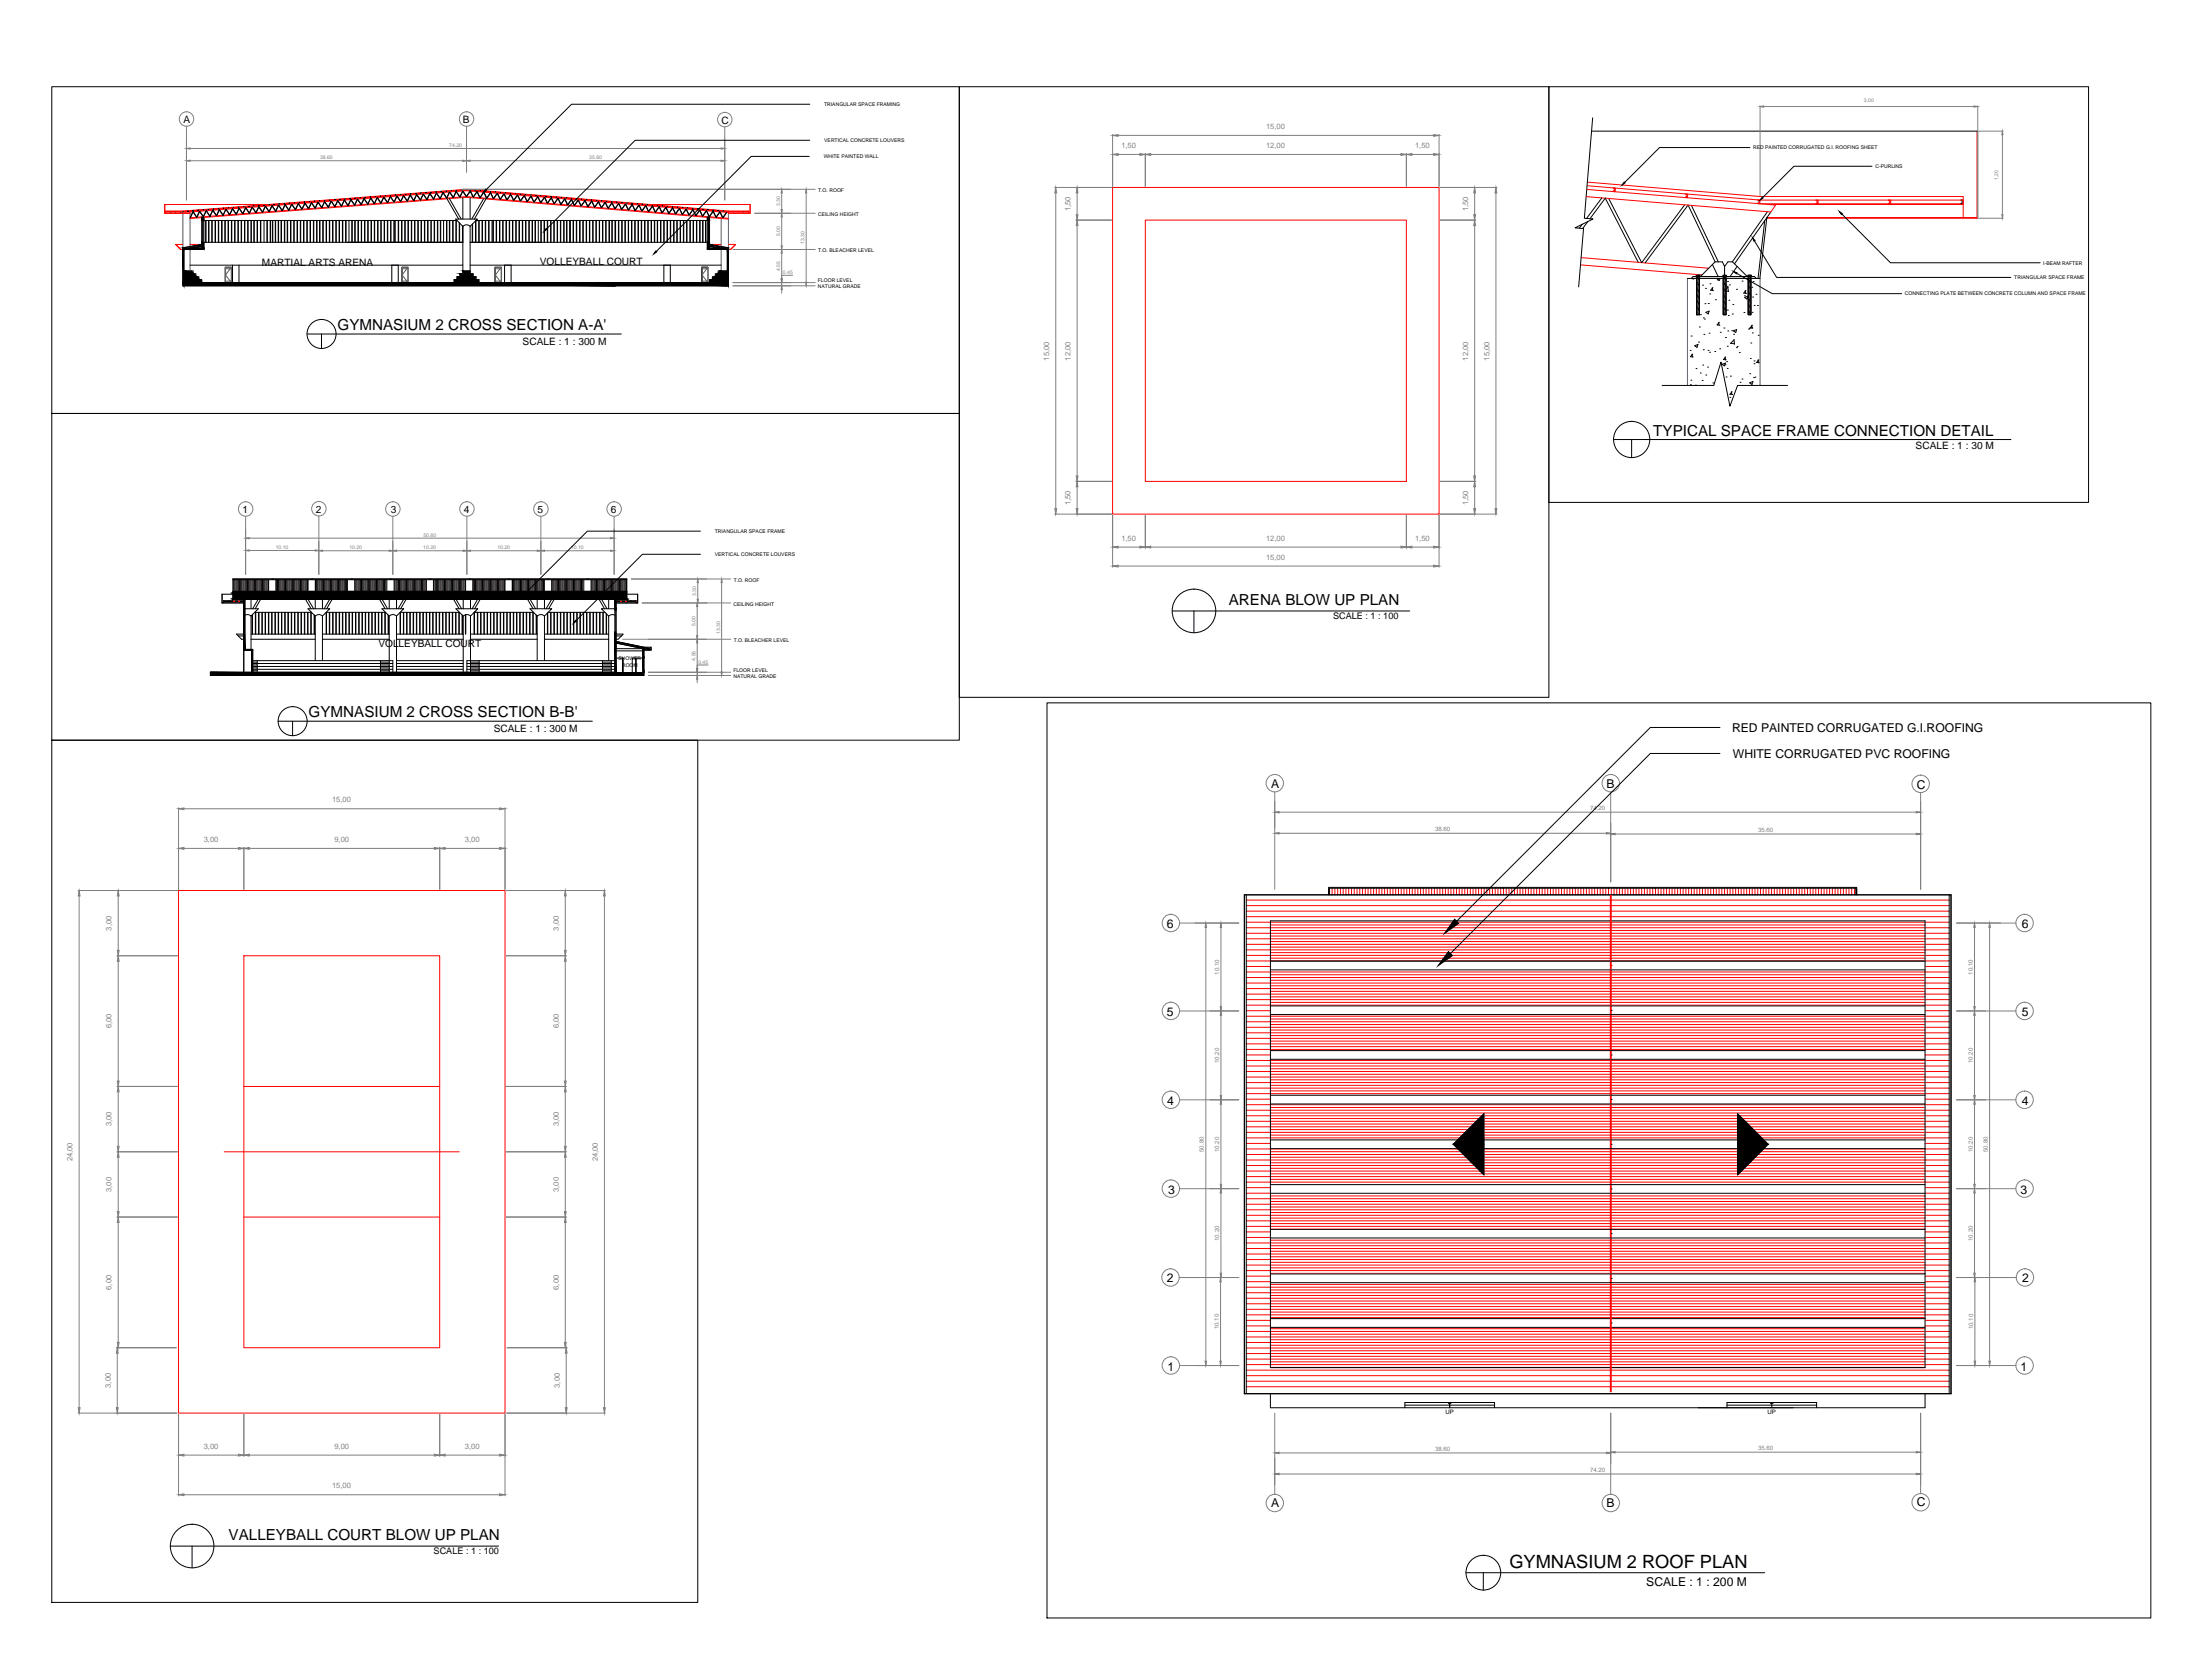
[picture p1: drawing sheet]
<svg xmlns="http://www.w3.org/2000/svg" width="1016mm" height="762mm" viewBox="0 0 1016 762" stroke-linecap="round" stroke-linejoin="round" font-family="sans-serif">
<defs><g id="words">
<text font-size="8.4" x="694" y="720">GYMNASIUM 2 ROOF PLAN</text>
<g font-size="7">
<text x="155" y="152">GYMNASIUM 2 CROSS SECTION A-A'</text>
<text x="760" y="200">TYPICAL SPACE FRAME CONNECTION DETAIL</text>
<text x="565" y="278">ARENA BLOW UP PLAN</text>
<text x="142" y="329">GYMNASIUM 2 CROSS SECTION B-B'</text>
<text x="105" y="707">VALLEYBALL COURT BLOW UP PLAN</text>
</g>
<g font-size="5.6">
<text x="796" y="336">RED PAINTED CORRUGATED G.I.ROOFING</text>
<text x="796" y="348">WHITE CORRUGATED PVC ROOFING</text>
<text x="584" y="362">A</text>
<text x="738" y="362">B</text>
<text x="881" y="362">C</text>
<text x="536" y="426">6</text>
<text x="929" y="426">6</text>
<text x="536" y="467">5</text>
<text x="929" y="467">5</text>
<text x="536" y="507">4</text>
<text x="929" y="507">4</text>
<text x="537" y="548">3</text>
<text x="928" y="548">3</text>
<text x="536" y="589">2</text>
<text x="929" y="589">2</text>
<text x="536" y="629">1</text>
<text x="928" y="629">1</text>
<text x="584" y="692">A</text>
<text x="738" y="692">B</text>
<text x="881" y="692">C</text>
<text x="756" y="728">SCALE : 1 : 200 M</text>
</g>
<g font-size="4.7">
<text x="84" y="57">A</text>
<text x="213" y="57">B</text>
<text x="332" y="57">C</text>
<text x="120" y="122">MARTIAL ARTS ARENA</text>
<text x="248" y="121">VOLLEYBALL COURT</text>
<text x="240" y="158">SCALE : 1 : 300 M</text>
<text x="880" y="206">SCALE : 1 : 30 M</text>
<text x="112" y="236">1</text>
<text x="145" y="236">2</text>
<text x="180" y="236">3</text>
<text x="213" y="236">4</text>
<text x="247" y="236">5</text>
<text x="281" y="236">6</text>
<text x="174" y="297">VOLLEYBALL COURT</text>
<text x="227" y="336">SCALE : 1 : 300 M</text>
</g>
<g font-size="4.2">
<text x="613" y="284">SCALE : 1 : 100</text>
<text x="199" y="714">SCALE : 1 : 100</text>
</g>
<g font-size="3.5" fill="#808080">
<text x="582" y="59">15,00</text>
<text x="515" y="68">1,50</text>
<text x="582" y="68">12,00</text>
<text x="650" y="68">1,50</text>
<text x="492" y="97" transform="rotate(-90 492 97)">1,50</text>
<text x="675" y="97" transform="rotate(-90 675 97)">1,50</text>
<text x="482" y="166" transform="rotate(-90 482 166)">15,00</text>
<text x="492" y="166" transform="rotate(-90 492 166)">12,00</text>
<text x="675" y="166" transform="rotate(-90 675 166)">12,00</text>
<text x="684" y="166" transform="rotate(-90 684 166)">15,00</text>
<text x="492" y="232" transform="rotate(-90 492 232)">1,50</text>
<text x="675" y="232" transform="rotate(-90 675 232)">1,50</text>
<text x="515" y="248">1,50</text>
<text x="582" y="248">12,00</text>
<text x="650" y="248">1,50</text>
<text x="582" y="257">15,00</text>
<text x="153" y="369">15,00</text>
<text x="94" y="387">3,00</text>
<text x="154" y="387">9,00</text>
<text x="214" y="387">3,00</text>
<text x="51" y="427" transform="rotate(-90 51 427)">3,00</text>
<text x="257" y="427" transform="rotate(-90 257 427)">3,00</text>
<text x="51" y="472" transform="rotate(-90 51 472)">6,00</text>
<text x="257" y="472" transform="rotate(-90 257 472)">6,00</text>
<text x="51" y="517" transform="rotate(-90 51 517)">3,00</text>
<text x="257" y="517" transform="rotate(-90 257 517)">3,00</text>
<text x="33" y="533" transform="rotate(-90 33 533)">24,00</text>
<text x="275" y="533" transform="rotate(-90 275 533)">24,00</text>
<text x="51" y="547" transform="rotate(-90 51 547)">3,00</text>
<text x="257" y="547" transform="rotate(-90 257 547)">3,00</text>
<text x="51" y="592" transform="rotate(-90 51 592)">6,00</text>
<text x="257" y="592" transform="rotate(-90 257 592)">6,00</text>
<text x="51" y="637" transform="rotate(-90 51 637)">3,00</text>
<text x="257" y="637" transform="rotate(-90 257 637)">3,00</text>
<text x="94" y="665">3,00</text>
<text x="154" y="665">9,00</text>
<text x="214" y="665">3,00</text>
<text x="153" y="684">15,00</text>
</g>
<g font-size="2.8" fill="#808080">
<text x="731" y="372">74.20</text>
<text x="659" y="382">38.60</text>
<text x="808" y="382">35.60</text>
<text x="560" y="448" transform="rotate(-90 560 448)">10.10</text>
<text x="906" y="448" transform="rotate(-90 906 448)">10.10</text>
<text x="560" y="488" transform="rotate(-90 560 488)">10.20</text>
<text x="906" y="488" transform="rotate(-90 906 488)">10.20</text>
<text x="553" y="529" transform="rotate(-90 553 529)">50.80</text>
<text x="560" y="529" transform="rotate(-90 560 529)">10.20</text>
<text x="906" y="529" transform="rotate(-90 906 529)">10.20</text>
<text x="913" y="529" transform="rotate(-90 913 529)">50.80</text>
<text x="560" y="570" transform="rotate(-90 560 570)">10.20</text>
<text x="906" y="570" transform="rotate(-90 906 570)">10.20</text>
<text x="560" y="611" transform="rotate(-90 560 611)">10.10</text>
<text x="907" y="611" transform="rotate(-90 907 611)">10.10</text>
<text x="659" y="666">38.60</text>
<text x="808" y="666">35.60</text>
<text x="731" y="676">74.20</text>
</g>
<g font-size="2.8">
<text x="664" y="649">UP</text>
<text x="812" y="649">UP</text>
</g>
<g font-size="2.3" fill="#808080">
<text x="857" y="47">3,00</text>
<text x="206" y="68">74.20</text>
<text x="147" y="73">38.60</text>
<text x="271" y="73">35.60</text>
<text x="918" y="83" transform="rotate(-90 918 83)">1,20</text>
<text x="359" y="95" transform="rotate(-90 359 95)">3.30</text>
<text x="359" y="109" transform="rotate(-90 359 109)">5.00</text>
<text x="370" y="112" transform="rotate(-90 370 112)">13.30</text>
<text x="359" y="124" transform="rotate(-90 359 124)">4.55</text>
<text x="360" y="126">0.45</text>
<text x="195" y="247">50.80</text>
<text x="127" y="252">10.10</text>
<text x="161" y="252">10.20</text>
<text x="195" y="252">10.20</text>
<text x="229" y="252">10.20</text>
<text x="262" y="252">10.10</text>
<text x="320" y="274" transform="rotate(-90 320 274)">3.30</text>
<text x="320" y="288" transform="rotate(-90 320 288)">5.00</text>
<text x="331" y="291" transform="rotate(-90 331 291)">13.30</text>
<text x="320" y="303" transform="rotate(-90 320 303)">4.55</text>
<text x="321" y="305">0.45</text>
</g>
<g font-size="2.3">
<text x="379" y="49">TRIANGULAR SPACE FRAMING</text>
<text x="379" y="65">VERTICAL CONCRETE LOUVERS</text>
<text x="806" y="69">RED PAINTED CORRUGATED G.I. ROOFING SHEET</text>
<text x="379" y="73">WHITE PAINTED WALL</text>
<text x="862" y="77">C-PURLINS</text>
<text x="376" y="88">T.O. ROOF</text>
<text x="376" y="99">CEILING HEIGHT</text>
<text x="376" y="116">T.O. BLEACHER LEVEL</text>
<text x="939" y="121">I-BEAM RAFTER</text>
<text x="376" y="130">FLOOR LEVEL</text>
<text x="926" y="128">TRIANGULAR SPACE FRAME</text>
<text x="376" y="133">NATURAL GRADE</text>
<text x="875" y="136">CONNECTING PLATE BETWEEN CONCRETE COLUMN AND SPACE FRAME</text>
<text x="328" y="245">TRIANGULAR SPACE FRAME</text>
<text x="329" y="255">VERTICAL CONCRETE LOUVERS</text>
<text x="337" y="267">T.O. ROOF</text>
<text x="337" y="278">CEILING HEIGHT</text>
<text x="337" y="295">T.O. BLEACHER LEVEL</text>
<text x="284" y="303">SHOWER</text>
<text x="286" y="306">ROOM</text>
<text x="337" y="311">NATURAL GRADE</text>
<text x="337" y="309">FLOOR LEVEL</text>
</g>
</g></defs>
<!-- layer: 0 -->
<g fill="none" stroke="#000" stroke-width=".46">
<path d="M24 40h417v150h-417zM441 40h271v280h-271zM712 40h248v191h-248zM372 48h-109l-40 39M732 54l-4 46 4 1-8 4h4l-3 27M372 72h-27l-43 43M372 64h-80l-41 41M731 60h178M804 68h-41l-16 16M860 76h-36l-14 15M76 97h.1M78 97h.1"/>
<path d="M81 97h.1M83 97h.1M84 97h.1M86 97h.1M89 97h.1M89 97l2 3M91 97h.1M92 97l-2 3-1-3-2 3 2-3M93 100v14M93 96h.1M93 96v1M93 97h.1"/>
<path d="M94 100v15h-10M95 97l-2 3-1-3M96 96h.1M98 97l-2 2-1-2-1 3-2-3M98 97l-1 2-2-2M98 96h.1M100 96h.1M101 96l-2 3-1-2M101 96l1 3 2-3 2 3 1-3 2 2M101 96l-1 3-2-2M103 96h.1M105 96h.1"/>
<path d="M105 95v1M107 96l-2 3-1-3-1 3-2-3M107 96l2 2M107 95h.1M110 95h.1M110 96l-1 2M110 96l2 2 1-2 2 2M112 95h.1M113 95l-1 3-2-2-1 2M113 95l2 3M114 95h.1M116 95l-1 3"/>
<path d="M116 95l2 3M117 95h.1M119 95l-1 3M119 94v1M119 94h.1M119 95l2 2M119 95h.1M121 94h.1M122 95l-1 2-2-2M124 94h.1M126 94h.1M128 94l-1 3-2-2-1 2-2-2"/>
<path d="M128 94h.1M131 94h.1M131 93v1M131 94l-1 3-2-3-1 3-2-3-1 3-2-2M133 93h.1M133 93v1M134 94l-1 3-2-3-1 3-2-3M134 94l-1 3-2-3M135 93h.1M137 94l-1 2-2-2M138 93h.1M140 93h.1"/>
<path d="M140 93l-1 3-2-2M142 93h.1M143 93l-1 3-2-3M145 93h.1M145 92h.1M145 92v1M146 93l-1 3-2-3-1 3-2-3M146 93l-1 3-2-3M147 92h.1M149 93l-1 2M149 92h.1M152 92h.1"/>
<path d="M152 92l-1 3-2-2-1 2-2-2M152 92l-1 3-2-2M154 92h.1M155 92l-1 3-2-3M156 92h.1M158 92l-1 3-2-3M159 91v1M159 92h.1M159 91h.1M161 91h.1M161 92l-1 2-2-2M161 92l2 2 1-2 2 2"/>
<path d="M163 91h.1M164 91l-1 3-2-2-1 2-2-2M164 91l2 3M166 91h.1M167 91l-1 3M168 91h.1M170 91h.1M170 90v1M170 91l-1 3-2-3-1 3M173 90h.1M173 91l-1 3-2-3-1 3-2-3M173 91l-1 3-2-3"/>
<path d="M175 90h.1M176 91l-1 2-2-2M177 90h.1M179 90h1M179 90h.1M180 90h.1M182 90h.1M184 89v1M184 90h.1M184 89h.1M185 90l-1 3-2-3-1 3-2-3-1 3-2-2M186 89h.1"/>
<path d="M187 89h.1M188 90l-1 2-2-2-1 3-2-3-1 3-2-3-1 3-2-2M189 90l1 2 1-3-1 3-2-2-1 2-1-2M189 89h.1M191 89h.1M192 89l1 3M193 89h.1M194 89l-1 3M196 89h.1M196 88v1M197 89l-1 3-1-3-2 3M198 88v1"/>
<path d="M198 88h.1M200 88h.1M203 88h.1M203 88l-1 3-1-2-2 2-1-2 1 2 1-2M205 88h.1M205 91l6 10M207 91l5 10M207 88h.1M210 88l-2 3-1-3-2 3-1-3M210 88l-2 3-1-3-2 3-1-2-2 2-1-2M210 88h.1M210 87h.1"/>
<path d="M210 87v1M212 87h.1M213 88l-2 3-1-3M213 88l1 2M213 91v10M214 90l2-2 1 3M216 87h.1M216 91v10M216 88l-2 2M216 88l2 3 1-3 1 3M218 87v1M218 87h.1"/>
<path d="M218 88h.1M221 88h.1M222 91l-5 10M222 88l-1 3M222 88l2 3 1-2M223 88h.1M223 91l-5 10M225 88h.1M225 89l-1 2-2-3-1 3-2-3-2 2M225 89l2 2M226 89l1 2 2-2 1 3M228 88h.1"/>
<path d="M228 89l-1 2M229 89l1 3 2-3 1 3M230 88v1M230 88h.1M230 89h.1M232 89h.1M235 89h.1M235 89l-2 3M235 89l1 3 2-2 1 2M237 89h.1M238 90l-2 2-1-3-2 3-1-3-2 2M238 90l1 2 2-2 1 3"/>
<path d="M239 89h.1M241 90l-2 2M241 90l1 3 2-3 1 3M242 89h.1M244 90h.1M246 90h.1M247 90l-2 3M247 90l-2 3-1-3-2 2M247 90l1 3 2-2M247 90l2 3 1-2 1 2M249 90h.1M250 91l2 2 1-2 2 3 1-3"/>
<path d="M251 90h.1M253 90v1M253 90h.1M253 91l-1 2M253 91l2 3 1-3M256 91h.1M256 91l2 3M256 91l2 3 2-3M258 91h.1M259 91l-1 3M260 91l1 3M260 91l1 3 2-2 1 2"/>
<path d="M260 91h.1M263 91h.1M265 91h.1M266 92l-2 2M266 92l1 3 2-3M267 91v1M267 92h.1M267 91h.1M269 92l-2 3-1-3-2 2-1-2-2 2M269 92l1 3M269 92l1 3 2-2 1 2M269 92h1"/>
<path d="M270 92h.1M272 92h.1M272 92l-2 3M272 92l1 3 2-2 1 2M274 92h.1M276 92h.1M277 92h-1M277 92h.1M278 93l-2 2M278 93l2 3 1-3 1 3M279 92v1M279 93h.1"/>
<path d="M279 92h.1M281 93h.1M281 93l-2 3-1-3-2 2-1-2-2 2M281 93l2 3 1-3M283 96l1-2 2 2M283 93h.1M284 93l2 3 1-2 2 2M286 93h.1M288 93h.1M290 93v1M290 94l-1 2M290 93h.1"/>
<path d="M290 94h.1M290 94l-1 2-2-2-1 2M290 94l2 3M291 94l1 3 2-3 1 3M293 94h.1M294 94l-2 3M294 94l1 3 2-2 1 2 2-2 1 2 2-2M295 94h.1M297 94l-2 3M297 94l1 3 2-2 1 2M297 94h.1M300 94h.1"/>
<path d="M302 94v1M302 94h.1M302 95h.1M303 95l-2 2M303 95l1 3M303 95l1 3 2-3 1 3M304 95h.1M306 95l-2 3M306 95l1 3 2-2M307 95h.1M309 95h.1M309 95l-2 3"/>
<path d="M309 96l1 2 2-2M309 96l2 2 1-2M311 95h.1M312 96l1 3M312 96l2 3 1-3 2 3M314 95v1M314 96h.1M314 95h.1M315 96l-1 2M315 96l2 3 1-3 2 3M316 96h.1M318 96h.1"/>
<path d="M321 96h.1M321 97l-1 2M322 97l-2 2-2-3-1 3M322 97l1 2M322 97l1 2 2-2 1 3M323 99l2-2 1 3 2-3 1 3M323 96h.1M325 100v15h11M325 96h.1M326 100v14M328 97h.1M328 97l-2 2"/>
<path d="M328 96v1M328 97l1 3 2-3 1 3M330 97h.1M332 97h.1M334 98l-2 2M334 98l-2 2-1-3-2 3M335 97h.1M342 97h.1M344 97h.1M736 91l-7 9M739 91l15 30 20-27M777 94l13 26"/>
<path d="M812 100l-3 28M812 97l-16 23M814 97l-17 24M846 98l23 23h69M901 92h1v1l-1 1M901 92h1M84 114h10M84 115v16h251v-16M84 114v17M88 114l5-1-5 1M93 111h120h-53M93 112l-6 1"/>
<path d="M93 112l-9 2M93 101v10M94 101h116M94 101v10M95 101v10M96 101v10M97 101v10M99 101v10M100 101v10M102 101v10M103 101v10M104 101v10"/>
<path d="M105 101v10M106 101v10M107 101v10M108 101v10M109 101v10M110 101v10M111 101v10M112 101v10M113 101v10M114 101v10M115 101v10M117 101v10"/>
<path d="M118 101v10M120 101v10M121 101v10M123 101v10M124 101v10M125 101v10M126 101v10M127 101v10M128 101v10M129 101v10M131 101v10M132 101v10"/>
<path d="M134 101v10M135 101v10M137 101v10M138 101v10M139 101v10M140 101v10M141 101v10M142 101v10M143 101v10M144 101v10M145 101v10M146 101v10"/>
<path d="M147 101v10M148 101v10M149 101v10M150 101v10M151 101v10M152 101v10M153 101v10M154 101v10M155 101v10M156 101v10M157 101v10M158 101v10"/>
<path d="M159 101v10M160 101v10M162 101v10M163 101v10M165 101v10M166 101v10M168 101v10M169 101v10M171 101v10M172 101v10M174 101v10M175 101v10"/>
<path d="M177 101v10M178 101v10M179 101v10M180 101v10M181 101v10M182 101v10M183 101v10M185 101v10M186 101v10M187 101v10M188 101v10M189 101v10"/>
<path d="M190 101v10M191 101v10M192 101v10M194 101v10M195 101v10M197 101v10M198 101v10M200 101v10M201 101v10M202 101v10M203 101v10M204 101v10"/>
<path d="M205 101v10M207 101v10M208 101v10M210 101v10M211 102v9M213 104v22h-2v1h-1v1h-1v2M213 104l-4-3h10l-3 3M216 104v22h1v1h2v1h1v2M216 111h110M216 104l-2-1-1 1M217 103v8M219 101v10"/>
<path d="M219 101h106M219 101h.1M220 101v10M222 101v10M223 101v10M225 101v10M226 101v10M227 101v10M228 101v10M230 101v10M231 101v10M233 101v10"/>
<path d="M234 101v10M236 101v10M237 101v10M239 101v10M240 101v10M242 101v10M243 101v10M245 101v10M246 101v10M247 101v10M249 101v10M250 101v10"/>
<path d="M252 101v10M253 101v10M255 101v10M256 101v10M258 101v10M259 101v10M260 101v10M261 101v10M262 101v10M263 101v10M264 101v10M265 101v10"/>
<path d="M266 101v10M267 101v10M268 101v10M269 101v10M270 101v10M271 101v10M272 101v10M273 101v10M274 101v10M275 101v10M276 101v10M277 101v10"/>
<path d="M278 101v10M279 101v10M280 101v10M281 101v10M283 101v10M284 101v10M286 101v10M287 101v10M289 101v10M290 101v10M292 101v10M293 101v10"/>
<path d="M295 101v10M296 101v10M298 101v10M299 101v10M301 101v10M302 101v10M304 101v10M305 101v10M307 101v10M308 101v10M310 101v10M311 101v10"/>
<path d="M313 101v10M314 101v10M316 101v10M317 101v10M319 101v10M320 101v10M322 101v10M323 101v10M324 101v10M326 101v10M326 112l9 2h-10M326 112l9 2"/>
<path d="M331 114l-5-1 5 1M334 115v16M727 103l-1 2M730 102l-3 3M731 100l7-9 15 30M806 111l10 16h108M811 101l-3 27M84 130h251M84 124h5v2h1v1h1v1h2v2M87 122h126M88 124v1h1M89 126h1"/>
<path d="M91 127v1M92 128v1h1M104 123v7M107 122v8M110 122v8M180 122v8M183 122v8M185 123v7M213 124h3M216 122h115M228 123v7M232 122v8"/>
<path d="M235 122v8M305 122v8M308 122v8M325 123h-2v7M327 128v1h-1M328 127v1h-1M329 126h.1M331 124v1h-1M335 124h-5v2h-1v1h-2v1h-1v2M775 128h34M778 128h.1M778 127h28"/>
<path d="M779 126h2v1h-2zM780 128v17h1M780 127v18M780 126v1M781 126v1M781 128h-1M781 127v18M781 127l-1 1M781 128l-1 1M781 129h-1M781 129l-1 1M781 130h-1"/>
<path d="M781 131h-1M781 132h-1M781 132l-1 1M781 133h-1M781 133l-1 1M781 134h-1M781 134l-1 1M781 135h-1M781 135l-1 1M781 136h-1M781 137h-1M781 138h-1"/>
<path d="M781 138l-1 1M781 139h-1M781 139l-1 1M781 140h-1M781 127h-3l-1 1M782 131h.1M783 139h.1M784 132h.1M785 139h.1M786 135h.1M786 130h.1M787 132v1"/>
<path d="M787 121l3 6M787 132l-1 1h1M788 120l-7 7h10M788 120h3l1 2 2-2h2l7 7h-10M788 120l-12-26-20 27M788 138h.1M789 129h.1M790 128h-1M790 128v1l-1-1M792 126h1v1h-1zM792 128h1v17h-1zM792 127v1"/>
<path d="M792 133l2-1v2M792 126v1M792 122v4M793 126v1M793 127v18h-1v-17M793 128h-1M793 127l-1 1M793 128l-1 1M793 129h-1M793 129l-1 1M793 130h-1M793 131h-1"/>
<path d="M793 132h-1M793 132l-1 1M793 133l-1 1M793 134h-1M793 134l-1 1M793 135h-1M793 135l-1 1M793 136h-1M793 137h-1M793 138h-1M793 138l-1 1M793 139h-1"/>
<path d="M793 139l-1 1M793 140h-1M793 134h1M794 131h.1M794 129h.1M794 138h.1M795 131h.1M796 140h.1M798 133h.1M798 126l16 9h60M798 122l-3 5M801 129h.1"/>
<path d="M802 136h.1M802 137l1-1v1zM802 133v2M802 133l-1 2h2M803 127h3l1 1M803 126h2v1h-2zM803 128h2v17h-2zM803 127v1M804 126h.1M804 126v1M804 126v1h-1M805 127l-2 1"/>
<path d="M805 128h-2M805 129h-2M805 130h-2M805 130l-2 1M805 131h-2M805 131l-2 1M805 132h-2M805 132l-2 1M805 133h-2M805 134h-2M805 135h-2M805 135l-2 1"/>
<path d="M805 136h-2M805 136l-2 1M805 137h-2M805 137l-2 1M805 138h-2M805 138l-2 1M805 139h-2M805 140h-2M805 127v18h-2v-17M805 132h.1M805 136h.1M806 129h.1"/>
<path d="M807 135h.1M141 153h144M148 153v7M777 154h.1M779 159l1-1v2zM780 145h1M780 157h.1M781 150h.1M781 140l-1 1M781 141h-1M781 142h-1M781 143h-1"/>
<path d="M781 143l-1 1M781 144h-1M781 144l-1 1M781 145h.1M783 146h.1M783 154h.1M783 147h.1M785 153h.1M785 143v1l-1-1M785 143h-1M790 148v1M790 148l-1 1h1"/>
<path d="M790 153h.1M792 151h.1M793 155h.1M793 140l-1 1M793 141h-1M793 142h-1M793 143h-1M793 143l-1 1M793 144h-1M793 144l-1 1M794 159h.1M794 142h.1"/>
<path d="M794 152h.1M794 145h.1M795 158h2v-2l-2 2M796 152h.1M796 144h.1M797 152l1-1v2zM797 154h.1M798 160h.1M798 159h.1M801 144h.1M803 151h.1M804 151h.1"/>
<path d="M805 158h.1M805 141h-2M805 141l-2 1M805 142h-2M805 142l-2 1M805 143h-2M805 143l-2 1M805 144h-2M805 144l-1 1M805 151h.1M805 149v2M805 143h.1"/>
<path d="M805 153h.1M805 149l-1 2h1M806 140h.1M808 140h.1M808 154h.1M764 177h24l3-11 4 21 3-10h23M777 161h.1M777 177h.1M777 175h.1M777 163l1 1M778 163l-1 1h1M779 177h.1"/>
<path d="M779 169h.1M781 171h.1M782 175h.1M782 168h.1M783 161h.1M784 172h.1M785 169h.1M785 161h.1M786 162h.1M787 176h.1M788 161h.1M790 160h.1"/>
<path d="M793 168h.1M793 164v1M793 167h-2l1 1 1-1M793 164l-1 1h1M793 173h.1M793 166h.1M794 169h.1M795 173h.1M796 180v1M796 180l-1 1h1M799 162h.1M800 176h.1"/>
<path d="M800 174h.1M804 172h.1M804 165h.1M806 175l-2 1 1 1 1-2M806 173h.1M806 166h.1M806 167h.1M808 165v2M808 165l-1 1 1 1M24 190h417v150h-417zM795 182h.1M741 202h183"/>
<path d="M750 202v8M322 244h-52l-29 29M322 255h-27l-30 30M102 277h10M103 276h9M103 276v1M103 276h.1M105 276h.1M107 273h-5v4h10M107 276v-10h181v10M107 272h181M107 266h181"/>
<path d="M107 273h.1M107 274l2-2v3M107 273l1-1-1 1M107 275h.1M107 275h181M107 274h.1M107 266v6M108 272h-1M108 266v6M108 274v1M108 272l-1 2M109 273l-2 2"/>
<path d="M109 272l-2 3M109 275h.1M109 275h-1M109 274l-1 1M109 273l-1 2M109 273h.1M109 274h.1M109 273l1-1-1 2M109 266v6M109 272h.1M110 266v6M110 272l-1 1"/>
<path d="M110 272l-1 2M110 273l-1 2M110 272l-1 3M110 272l-2 3M110 272v3M110 275h.1M110 274v1M110 274v1v-1M110 274l-1 1M110 273h.1M111 266v6M111 273h.1"/>
<path d="M111 275h-1M111 274h-1M111 274l1-2-2 2M111 273h-1M111 272h.1M111 275h.1M111 272l-1 1M112 272l-2 2M112 266v6M112 272v1M112 272l-2 3M112 275v34"/>
<path d="M112 274l-1 1M112 273l-1 2M112 276h-9M112 275h.1M112 273h.1M112 273v-1v3M112 274h.1M113 275v23h3v11M113 280h6l-4 3M113 272h-1M113 266v6M113 272l-2 3z"/>
<path d="M113 274v1M113 272l-2 3 1-1M113 272l-1 2M114 273l-2 2M114 272l-2 3M114 275h.1M114 274l-1 1M114 273l-1 2M114 275v-3l-3 3M114 266v6M114 273h.1M114 274h.1"/>
<path d="M114 274l1-2-1 2M114 272h.1M115 272l-1 1M115 266v6M115 272l-1 2M115 273v-1v3M115 273v-1l-1 3M115 272l-1 3M115 273l-1 2M115 275v5M115 272l-2 3M115 275h.1"/>
<path d="M115 274v1M115 274v1v-1M115 274l-1 1M115 273h.1M115 274l2-2v3M116 273h.1M116 273h-1M116 275h-1M116 274h-1M116 272l-1 1M116 272h.1M116 266v6"/>
<path d="M117 274l-1 1 2-3-2 3M117 272l-2 2M117 272l-1 2M117 266v6M117 272l-2 3M117 274l-1 1M117 273l-1 2M117 275h.1M117 273h.1M117 274h.1M118 272h-1M118 272l-2 3"/>
<path d="M118 266v6M118 272l-1 2M119 272l-3 3M119 274l-1 1M119 273v-1v3l-3 5M119 273v-1l-2 3M119 272h.1M119 273l-2 2M119 272l-2 3 2-3M119 273l-1 2 1-1M119 274l1-2-1 2M119 273h.1"/>
<path d="M119 275h.1M119 274h.1M119 266v6M120 266v6M120 272l-1 1M120 272l-1 2M120 273l-1 2M120 274l-3 6M120 272l-1 3M120 272l-2 3h1M120 272v3M120 275h.1"/>
<path d="M120 274v1v-1M120 274l-1 1M120 273h.1M120 274l2-2-2 3M121 273h.1M121 266v6M121 275h-1M121 274h-1M121 273h-1M121 272l-1 1M121 272h.1M122 274l-1 1 2-3-2 3"/>
<path d="M122 272l-2 2M122 266v6M122 272l-1 2M122 273v-1l-2 3M122 274l-1 1M122 273l-1 2M122 275h.1M122 273h.1M122 273v-1v3M122 274h.1M123 272h-1M123 266v6"/>
<path d="M123 272l-2 3M123 272l-1 2M124 272l-3 3 3-3v3M124 273l-2 2M124 272l-2 3M124 275h.1M124 274l-1 1M124 273h.1M124 274h.1M124 274l1-2-1 2M124 272h.1M125 272l-1 1"/>
<path d="M125 272l-2 3M125 266h.1M125 272l-1 2M125 273v-1v3M125 273v-1l-1 3M125 272h.1M125 273l-1 2M125 272l-1 3M125 275h.1M125 274v1v-1M125 274l-1 1 1-1M125 273h.1"/>
<path d="M126 273h.1M126 273h-1M126 275h-1M126 274l-1 1M126 274h-1M126 273l-2 2M126 272l-1 1M126 272h.1M127 272l-2 2M127 272l-1 2M127 266v6M127 266v9"/>
<path d="M127 272l-2 3M127 274l-1 1M127 273l-1 2M127 275h.1M127 273h.1M127 274h.1M127 272h1M127 272h.1M128 266v6M128 272h-1M128 272l-2 3M128 272l-2 3 1-1"/>
<path d="M128 272l-1 2M129 266v6M129 273v-1v3M129 273v-1l-2 3M129 272l-3 3 1-1M129 273l-2 2M129 272l-2 3M129 275h.1M129 274l-1 1M129 273h.1M129 274l1-2-1 2M129 272h.1"/>
<path d="M130 272l-1 1M130 266v6M130 272l-2 3M130 274l-1 1M130 272l-1 2M130 273l-1 2M130 272l-1 3M130 272v3M130 275h.1M130 274v1M130 273h.1M130 275l2-3-1 3"/>
<path d="M131 273h.1M131 275h-1M131 274l-1 1M131 274h-1M131 273h-1M131 266v6l-1 1M131 272h.1M131 266v6M131 272l-1 1M132 272l-2 2M132 266v6M132 272l-1 2"/>
<path d="M132 273v-1v3M132 273l-1 2M132 272l-2 3M132 275h.1M132 274l-1 1 1-1M132 274l-1 1M132 273h.1M132 274l2-2v3M132 273l1-1-1 1M132 274h.1M133 272h-1M133 266v6"/>
<path d="M133 272l-1 2M134 273l-2 2M134 272l-2 3M134 272l-2 2M134 275h.1M134 274l-1 1M134 273l-1 2 1-1M134 273h.1M134 266v6M134 274l1-2-1 2M134 272h.1M135 272l-1 1"/>
<path d="M135 266v6M135 272l-1 2M135 273v-1v3M135 272v1M135 272l-2 3h1M135 273l-1 2M135 274l-1 1 1-1M135 275h.1M135 274v1v-1M135 273h.1M135 274l2-2v3M136 273h.1"/>
<path d="M136 273h-1M136 275h-1M136 274h-1M136 272l-1 1M136 272h.1M136 266v6M137 272l-2 2M137 272l-1 2M137 273l-1 2M137 272l-2 3M137 266v6M137 275h.1"/>
<path d="M137 274v1M137 274l-1 1M137 273h.1M137 274l2-2-2 3M137 274h.1M137 273l1-1-1 1M138 266v6M138 272h-1M138 274v1M138 272l-1 2M138 272l-2 3M139 266v6"/>
<path d="M139 273l-2 2M139 272l-2 2M139 273v-1v3M139 273v-1l-2 3M139 275h.1M139 274l-1 1M139 273l-1 2M139 273h.1M139 274l1-2-1 2M139 272h.1M140 272l-1 1M140 266v6"/>
<path d="M140 272l-1 2M140 273l-1 2M140 272l-1 3M140 272l-2 3M140 274l-1 1 1-1M140 272v3M140 275h.1M140 274v1v-1M140 274l2-2-2 3M140 275l3 5M140 273h.1M141 273h.1"/>
<path d="M141 275h-1M141 274h-1M141 273h-1M141 272h.1M141 275h.1M141 266v6M141 272l-1 1M142 275l2 5M142 266v6M142 272l-2 2M142 272l-1 2M142 273v-1v3"/>
<path d="M142 272l-1 3M142 272l-2 3M142 275h.1M142 274v1M142 274l-1 1M142 273l-1 2 1-2M142 273l-1 2M142 273h.1M142 274l2-2v3M142 273l1-1-1 1M142 274h.1M143 272h-1"/>
<path d="M143 266h.1M143 274v1M143 272l-1 2M144 273l-2 2M144 272l-2 3M144 275h.1M144 275h-1M144 274l-1 1M144 273l-1 2M144 273h.1M144 274h.1M144 274l1-2-1 2"/>
<path d="M144 272h.1M145 272l-1 1M145 266v6M145 272l-1 2M145 273v-1v3M145 272v1M145 272l-1 3M145 273l-1 2M145 272l-2 3M145 275h.1M145 274v1v-1M145 274l-1 1"/>
<path d="M145 273h.1M146 273h.1M146 275h-1M146 274l-1 1v5M146 274h-1M146 274l1-2-2 2M146 273h-1M146 272h.1M146 275h.1M146 266v6M146 272l-1 1M147 266v6"/>
<path d="M147 272l-2 2M147 272v3M147 272l-2 3M147 275h.1M147 274l-1 1M147 273l-1 2 1-2M147 273l-1 2M147 273h.1M147 273l1-1-1 1M147 274h.1M148 272h-1M148 266v6"/>
<path d="M148 274v1M148 272l-1 2M149 273v-1v3M149 273v-1l-2 3M149 272l-2 2M149 266v6M149 273l-2 2M149 272l-2 3v-1M149 275h.1M149 275h-1M149 274l-1 1M149 273l-1 2"/>
<path d="M149 273h.1M149 274h.1M149 274l1-2-1 2M149 272h.1M150 272l-1 1M150 266v6M150 272l-1 2M150 272l-2 3v5M150 273l-1 2M150 272l-1 3M150 272v3M150 275h.1"/>
<path d="M150 274v1M150 274v1v-1M150 274l-1 1M150 273h.1M151 273h-1M151 273h.1M151 275h-1M151 274h-1M151 274l1-2-2 2M151 272h.1M151 275h.1M151 266v6"/>
<path d="M151 272l-1 1M152 272l-2 2M152 266v6M152 273v-1v3M152 272l-1 3M152 272l-2 3M152 274l-3 6M152 274v1M152 275h.1M152 274l-1 1M152 273l-1 2M152 273h.1"/>
<path d="M152 274l2-2v3M152 273l1-1-1 1M152 274h.1M153 275l-3 5M153 272h-1M153 266v6M153 274v1M153 272l-1 2M154 273l-2 2M154 272l-2 3M154 272l-2 2M154 275h.1"/>
<path d="M154 275h-1M154 274l-1 1M154 273l-1 2M154 273h.1M154 274h.1M154 274l1-2-1 2M154 266v6M154 272h.1M155 272l-1 1M155 266v6M155 272l-1 2M155 273v-1v3"/>
<path d="M155 273v-1l-1 3M155 272l-1 3M155 273l-1 2M155 272l-2 3M155 275h.1M155 274v1M155 274v1v-1M155 274l-1 1M155 273h.1M155 274l2-2v3M156 266v6M156 273h.1"/>
<path d="M156 273h-1M156 275h-1M156 274h-1M156 272l-1 1M156 275h.1M156 272h.1M157 274l-1 1 2-3-2 3M157 272l-2 2M157 266v6M157 272l-1 2M157 272l-2 3M157 274l-1 1"/>
<path d="M157 273l-1 2M157 275h.1M157 273h.1M157 274h.1M158 272h-1M158 266v6M158 272l-2 3M158 272l-1 2M159 272l-3 3M159 274l-1 1M159 273v-1v3M159 273v-1l-2 3"/>
<path d="M159 272h.1M159 273l-2 2M159 266v6M159 272l-2 3 2-3M159 273l-1 2 1-1M159 274l1-2-1 2M159 273h.1M159 275h.1M159 274h.1M160 272l-1 1M160 266v6M160 272l-1 2"/>
<path d="M160 272v3M160 273l-1 2M160 272l-1 3M160 272l-2 3h1M160 275h.1M160 274v1v-1M160 274l-1 1M160 273h.1M161 273h.1M161 275h-1M161 274l-1 1M161 274h-1"/>
<path d="M161 273h-1M161 272l-1 1M161 272h.1M161 266h.1M162 274l-1 1 2-3-2 3M162 272l-2 2M162 272l-1 2M162 273v-1l-2 3M162 272l-2 3M162 274l-1 1M162 273l-1 2M162 275h.1"/>
<path d="M162 273h.1M162 273v-1v3M162 274h.1M163 272h-1M163 272l-2 3M163 266v6M163 272l-1 2M164 272l-3 3M164 273l-2 2M164 272l-2 3M164 272l-2 3 2-3M164 272v3"/>
<path d="M164 274l-1 1M164 273l-1 2 1-1M164 274l1-2-1 2M164 273h.1M164 275h.1M164 274h.1M164 266v6M164 272h.1M165 266v6M165 272l-1 1M165 272l-1 2M165 273v-1v3"/>
<path d="M165 273v-1l-1 3M165 272h.1M165 273l-1 2M165 272l-2 3h1M165 275h.1M165 274v1v-1M165 274l-1 1M165 273h.1M165 274l2-2v3M166 273h.1M166 266v6M166 273h-1"/>
<path d="M166 275h-1M166 274l-1 1M166 274h-1M166 272l-1 1M166 272h.1M167 274l-1 1 2-3-2 3M167 272l-2 2M167 266v6M167 272l-1 2M167 272l-2 3M167 274l-1 1M167 273l-1 2"/>
<path d="M167 275h.1M167 273h.1M167 274h.1M168 272h-1M168 266v6M168 272l-2 3M168 272l-1 2M169 273v-1v3M169 273v-1l-2 3M169 272l-2 3M169 273l-2 2M169 275h.1"/>
<path d="M169 274l-1 1M169 273l-1 2M169 273h.1M169 266v6M169 274l1-2-1 2M169 272h.1M170 272l-1 1M170 266v6M170 272l-1 2M170 273l-1 2M170 272l-1 3M170 272v3"/>
<path d="M170 275h.1M170 274v1v-1M170 274l-1 1 1-1M170 273h.1M170 275l2-3-1 3M171 273h.1M171 275h-1M171 274l-1 1M171 274h-1M171 273h-1M171 272l-1 1M171 272h.1"/>
<path d="M171 266v6M172 272l-2 2M172 272l-1 2M172 266v6M172 273v-1v3M172 273l-1 2M172 272l-2 3M172 275h.1M172 274l-1 1 1-1M172 274l-1 1M172 273h.1M172 274l2-2v3"/>
<path d="M172 273l1-1-1 2M172 274h.1M173 272h-1M173 272l-1 1M173 266v6M173 272l-1 2M174 266v6M174 273l-2 2M174 272l-2 3M174 272l-2 2M174 273l-1 2 1-1M174 275h.1"/>
<path d="M174 274l-1 1M174 273h.1M174 274l1-2-1 2M174 272h.1M174 275l3 5M175 272l-1 1M175 266v6M175 274l-1 1M175 272l-1 2M175 273v-1v3M175 273v-1l-1 3M175 272l-2 3h1"/>
<path d="M175 273l-1 2M175 275h.1M175 274v1v-1M175 273h.1M175 274l2-2v3M176 273h.1M176 275l2 5M176 273h-1M176 275h-1M176 274l-1 1M176 274h-1M176 266v6"/>
<path d="M176 272l-1 1M176 275h.1M176 272h.1M177 272l-2 2M177 266v6M177 272l-1 2M177 272l-2 3M177 275h.1M177 274v1M177 274l-1 1M177 273l-1 2M177 273h.1"/>
<path d="M177 274h.1M177 273l1-1-1 1M178 272h-1M178 266v6M178 272l-1 2M179 275v5M179 273l-2 2M179 272l-2 2M179 273v-1v3M179 273v-1l-2 3M179 272l-2 3M179 275h.1"/>
<path d="M179 274l-1 1M179 273l-1 2 1-1M179 273h.1M179 274h.1M179 274l1-2-1 2M179 272h.1M179 266h.1M180 272l-1 1M180 272l-1 2M180 273l-1 2M180 272l-1 3M180 272l-2 3"/>
<path d="M180 274l-1 1 1-1M180 272v3M180 275h.1M180 274v1v-1M180 275l2-3-1 3M180 273h.1M181 273h.1M181 275h-1M181 274h-1M181 273h-1M181 272l-1 1M181 275h.1"/>
<path d="M181 272h.1M181 266v6M182 272l-2 2M182 272l-1 2M182 273v-1v3M182 272l-2 3M182 275h.1M182 274v1M182 274l-1 1M182 273l-1 2 1-2M182 273l-1 2M182 266v6"/>
<path d="M182 273h.1M182 275v5M182 274h.1M182 274l2-2v3M182 273l1-1-1 1M183 266v6M183 272h-1M183 274v1M183 272l-1 2M183 272l-2 3M184 266v6M184 273l-2 2"/>
<path d="M184 272l-2 3M184 275h.1M184 275h-1M184 274l-1 1M184 273l-1 2M184 273h.1M184 274h.1M184 274l1-2-1 2M184 272h.1M185 272l-1 1M185 266v6M185 272l-1 2"/>
<path d="M185 273v-1v3M185 272v1M185 272l-1 3M185 273l-1 2M185 272l-2 3M185 275h.1M185 274v1v-1M185 274v1M185 274l-1 1M185 273h.1M185 275l-2 5M185 274l2-2v3"/>
<path d="M186 273h.1M186 275h-1M186 274h-1M186 273h-1M186 272h.1M186 275h.1M186 266v6M186 272l-1 1M187 275l-3 5M187 272l-2 2M187 272l-1 2M187 266v6"/>
<path d="M187 272l-2 3M187 275h.1M187 273l-1 2 1-2M187 274v1M187 274l-1 1M187 273l-1 2M187 273h.1M187 273l1-1-1 1M187 274h.1M188 272h-1M188 266v6M188 274v1"/>
<path d="M188 272l-1 2M189 272l-2 2M189 273l-2 2M189 273v2M189 272h.1M189 272l-2 3M189 275h.1M189 275h-1M189 274l-1 1M189 273l-1 2M189 273h.1M189 266v6"/>
<path d="M189 274h.1M189 274l1-2-1 2M190 272l-1 1M190 266v6M190 272l-1 2M190 272v3M190 273l-1 2M190 272l-1 3M190 272l-2 3M190 275h.1M190 274v1M190 274v1v-1"/>
<path d="M190 274l-1 1M190 273h.1M191 273h-1M191 273h.1M191 275h-1M191 274h-1M191 274l1-2-2 2M191 272h.1M191 275h.1M191 266v6M191 272l-1 1M192 266v6"/>
<path d="M192 272l-2 2M192 273v2M192 272h.1M192 272l-2 3M192 275h.1M192 274l-1 1M192 273l-1 2M192 273h.1M192 274l2-2-2 3M192 273l1-1-1 1M192 274h.1M193 272h-1"/>
<path d="M193 266v6M193 274v1M193 272l-1 2M194 273l-2 2M194 266v6M194 273v2M194 272l-2 3v-1M194 272l-2 2M194 275h.1M194 275h-1M194 274l-1 1M194 273l-1 2"/>
<path d="M194 273h.1M194 274h.1M194 274l1-2-1 2M194 272h.1M195 272l-1 1M195 266v6M195 272l-1 2M195 273v2M195 272h.1M195 272l-1 3M195 273l-1 2M195 272l-2 3"/>
<path d="M195 275h.1M195 274v1M195 274v1v-1M195 274l-1 1M195 273h.1M195 274l2-2-2 3M196 273h-1M196 273h.1M196 275h-1M196 274h-1M196 272l-1 1M196 275h.1"/>
<path d="M196 266v6M196 272h.1M197 272l-2 2M197 272l-1 2M197 272l-2 3M197 273v2M197 275h.1M197 274l-1 1M197 274l-1 1 1-1M197 273l-1 2M197 273h.1M197 273l1-1-1 2"/>
<path d="M197 274h.1M198 266h.1M198 272h-1M198 272l-1 1M198 272l-1 2M199 272l-2 2M199 274l-1 1M199 273v2M199 272h.1M199 273l-2 2M199 272l-2 3M199 273l-1 2 1-1"/>
<path d="M199 274l1-2-1 2M199 273h.1M199 275h.1M199 274h.1M199 266v6M200 272l-1 1M200 266v6M200 272l-1 2M200 272l-1 3M200 273v2M200 273l-1 2M200 272l-2 3"/>
<path d="M200 275h.1M200 274v1v-1M200 274l-1 1M200 273h.1M201 266v6M201 273h.1M201 275h-1M201 274l-1 1M201 274h-1M201 273h-1M201 272l-1 1M201 275h.1"/>
<path d="M201 272h.1M202 274l-1 1 2-3-2 3M202 272l-2 2M202 266v6M202 272l-1 2M202 272h.1M202 272l-2 3M202 274l-1 1M202 273l-1 2M202 275h.1M202 273h.1M202 273v2"/>
<path d="M202 274h.1M203 272h-1M203 266v6M203 272l-2 3M203 272l-1 2M204 272l-3 3M204 266v6M204 272l-2 3M204 273v2M204 273l-2 2M204 272l-2 3 2-3M204 275h.1"/>
<path d="M204 274l-1 1M204 273l-1 2 1-1M204 273h.1M204 274h.1M204 274l1-2-1 2M204 272h.1M205 272l-1 1M205 266v6M205 272l-1 2M205 273v-1v3M205 272v1M205 272l-1 3"/>
<path d="M205 273l-1 2M205 275h.1M205 274v1M205 274v1v-1M205 274l-1 1M205 273h.1M206 273h.1M206 273h-1M206 275h-1M206 274h-1M206 272l-1 1M206 272h.1"/>
<path d="M206 266v6M207 272l-2 2M207 272l-1 2M207 266v6M207 272l-2 3M207 273v2M207 274l-1 1M207 273l-1 2M207 275h.1M207 273h.1M207 274h.1M208 272h-1"/>
<path d="M208 266v6M208 272l-2 3M208 272l-2 3 1-1M208 272l-1 2M208 275l3 5M209 272l-3 3M209 273v2M209 272h.1M209 273l-2 2M209 272l-2 3M209 272l-2 3 2-3M209 275h-1"/>
<path d="M209 274l-1 1M209 273l-1 2 1-1M209 273h.1M209 275h.1M209 274h.1M209 274l1-2-1 2M209 266v6M210 266v6M210 275l2 5M210 272l-1 1M210 272l-1 2M210 273l-1 2"/>
<path d="M210 272l-1 3M210 272l-2 3M210 272v3M210 275h.1M210 274v1M210 274l-1 1 1-1M210 273h.1M211 273h.1M211 266v6M211 275h-1M211 274l-1 1M211 274h-1"/>
<path d="M211 273h-1M211 272l-1 1M211 272h.1M212 272l-2 2M212 266v6M212 272l-1 2M212 273v2M212 272h.1M212 273l-1 2M212 272l-2 3M212 275h.1M212 274l-1 1 1-1"/>
<path d="M212 274l-1 1M212 273h.1M212 274l2-2-2 3M212 273l1-1-1 2M212 274h.1M213 272h-1M213 266v6M213 272l-1 1M213 272l-1 2M214 274l-1 1v5M214 273l-2 2M214 272l-2 3"/>
<path d="M214 272l-2 2M214 273l-1 2 1-1M214 273v2M214 275h.1M214 274l-1 1M214 273h.1M214 266v6M214 274l1-2-1 2M214 272h.1M215 272l-1 1M215 272l-1 2M215 273v2"/>
<path d="M215 272h.1M215 272l-2 3h1M215 273l-1 2M215 272l-1 3M215 275h.1M215 274v1v-1M215 274l-1 1 1-1M215 273h.1M215 274l2-2-2 3M216 273h.1M216 275l1-2v2M216 273h-1"/>
<path d="M216 275h-1M216 274l-1 1M216 274h-1M216 266h.1M216 272l-1 1M216 272h.1M217 272l-2 2M217 272l-1 2M217 274l-1 1v5M217 273l-1 2M217 272l-2 3M217 275h.1"/>
<path d="M217 274v1M217 274l-1 1M217 273h.1M217 266v6M217 274h.1M217 273l1-1-1 2M218 272h-1M218 272l-1 1M218 266v6M218 272l-1 2M219 266v6M219 272l-2 2"/>
<path d="M219 273l-2 2M219 273v2M219 272h.1M219 272l-2 3M219 275h.1M219 274l-1 1M219 273l-1 2 1-1M219 273h.1M219 274h.1M219 274l1-2-1 2M219 275l-2 5M220 266v6"/>
<path d="M220 272l-1 1M220 274l-1 1M220 272l-1 2M220 273l-1 2M220 272l-1 3M220 272l-2 3M220 273v2M220 275h.1M220 274v1v-1M220 273h.1M221 273h.1M221 275h-1"/>
<path d="M221 274l-1 1M221 274h-1M221 273l-2 2M221 273h-1M221 275l-3 5M221 266v6M221 272l-1 1M221 275h.1M221 272h.1M222 272l-2 2M222 266v6M222 272l-1 2"/>
<path d="M222 273v2M222 272h.1M222 272l-2 3M222 275h.1M222 274v1M222 274l-1 1M222 273l-1 2M222 273h.1M222 273l1-1-1 1M223 272h-1M223 266v6M223 274v1"/>
<path d="M223 272l-1 2M224 273l-2 2M224 272l-2 2M224 272l-2 3M224 273v2M224 275h.1M224 275h-1M224 274l-1 1M224 273l-1 2M224 273h.1M224 266v6M224 274h.1"/>
<path d="M224 274l1-2-1 2M224 272h.1M225 272l-1 1M225 266v6M225 272l-1 2M225 273v2M225 272h.1M225 273l-1 2M225 272l-1 3M225 272l-2 3M225 275h.1M225 274v1v-1"/>
<path d="M225 274v1M225 274l-1 1M225 273h.1M225 274l2-2-2 3M226 273h.1M226 275l1-2v2M226 275h-1M226 274h-1M226 273h-1M226 272l-1 1M226 275h.1M226 272h.1"/>
<path d="M226 266v6M227 272l-2 2M227 272l-1 2M227 266v6M227 272l-2 3M227 275h.1M227 274l-1 1M227 273l-1 2 1-2M227 273l-1 2M227 273h.1M227 274h.1M227 273l1-1-1 1"/>
<path d="M228 266v6M228 272h-1M228 274v1M228 272l-1 2M228 272l-2 3M229 272l-2 2M229 266v6M229 273l-2 2M229 273v2M229 272h.1M229 272l-2 3M229 272l-2 3v-1"/>
<path d="M229 275h.1M229 275h-1M229 274l-1 1M229 273l-1 2M229 273h.1M229 274h.1M229 274l1-2-1 2M230 272l-1 1M230 266v6M230 272l-1 2M230 273l-1 2M230 272l-1 3"/>
<path d="M230 272l-2 3M230 272h.1M230 273v2M230 275h.1M230 274v1v-1M230 274v1M230 274l-1 1M230 273h.1M231 273h-1M231 273h.1M231 275h-1M231 274h-1"/>
<path d="M231 266v6M231 272h.1M231 275h.1M231 272l-1 1M232 272l-2 2M232 272l-1 2M232 266v6M232 273v2M232 272h.1M232 272l-2 3M232 275h.1M232 274l-1 1"/>
<path d="M232 273l-1 2M232 273h.1M232 274l2-2-2 3M232 273l1-1-1 1M233 272h-1M233 274v1M233 272l-1 2M234 273l-2 2M234 272l-2 2M234 272l-2 3v-1M234 273v2M234 275h.1"/>
<path d="M234 275h-1M234 274l-1 1M234 273l-1 2M234 266h.1M234 273h.1M234 274h.1M234 274l1-2-1 2M234 272h.1M235 272l-1 1M235 272l-1 2M235 273v2M235 272h.1"/>
<path d="M235 273l-1 2M235 272l-1 3M235 272l-2 3M235 275h.1M235 274v1v-1M235 274l-1 1M235 266v6M235 273h.1M235 274l2-2-2 3M236 273h-1M236 273h.1M236 275h-1"/>
<path d="M236 274l-1 1M236 274h-1M236 272l-1 1M236 275h.1M236 272h.1M236 266v6M237 266v6M237 272l-2 2M237 272l-1 2M237 273v2M237 272l-2 3M237 275h.1"/>
<path d="M237 274l-1 1M237 274l-1 1 1-1M237 273l-1 2M237 273h.1M237 273l1-1-1 2M237 274h.1M238 266v6M238 272h-1M238 272l-1 1M238 272l-1 2M239 272l-2 2M239 266v6"/>
<path d="M239 274l-1 1M239 273l-2 2M239 273v2M239 272h.1M239 272l-2 3M239 275h-1M239 274l-1 1 1-1M239 273l-1 2M239 274l1-2-1 2M239 273h.1M239 275h.1M239 274h.1"/>
<path d="M240 272l-1 1M240 266v6M240 272l-1 2M240 273l-1 2M240 272l-1 3M240 275h.1M240 272h.1M240 273v2M240 274v1M240 274v1v-1M240 274l-1 1M240 273h.1"/>
<path d="M241 273h-1M241 273h.1M241 275h-1M241 274h-1M241 272l-1 1M241 275h.1M241 266v6M241 272h.1M242 272l-2 2M242 272l-1 2M242 266v6M242 273v2"/>
<path d="M242 272h.1M242 272l-2 3M242 275h.1M242 274l-1 1M242 274l-1 1 1-1M242 273l-1 2M242 273h.1M242 273l1-1-1 2M242 274h.1M242 275l3 5M243 272h-1M243 266v6"/>
<path d="M243 272l-1 1M243 272l-1 2M244 275l2 5M244 272l-2 2M244 272l-2 3M244 273v2M244 275h.1M244 275h-1M244 274l-1 1M244 273l-1 2 1-1M244 273l-2 2M244 273h.1"/>
<path d="M244 266v6M244 274h.1M244 274l1-2-1 2M244 272h.1M245 272l-1 1M245 272l-1 2M245 266v6M245 273v2M245 272h.1M245 273l-1 2M245 272l-1 3M245 275h.1"/>
<path d="M245 274v1M245 274v1v-1M245 274l-1 1M245 273h.1M245 274l2-2-2 3M246 266v6M246 273h.1M246 273h-1M246 275h-1M246 274h-1M246 272l-1 1M246 275h.1"/>
<path d="M246 272h.1M247 274l-1 1 2-3-2 3M247 272l-2 2M247 266v6M247 272l-1 2M247 272l-2 3M247 273v2M247 274l-1 1M247 273l-1 2M247 275h.1M247 273h.1M247 274h.1"/>
<path d="M248 272h-1M248 266v6M248 272l-2 3M248 272l-1 2M249 272l-3 3M249 273v2M249 272h.1M249 273l-2 2M249 266v6M249 272l-2 3v5M249 272l-2 3 2-3M249 274l-1 1"/>
<path d="M249 273l-1 2 1-1M249 273h.1M249 275h.1M249 274h.1M249 274l1-2-1 2M250 272l-1 1M250 266v6M250 272l-1 2M250 275v5M250 273l-1 2M250 272l-1 3M250 272l-2 3h1"/>
<path d="M250 273v2M250 274v1v-1M250 274l-1 1 1-1M250 275h.1M250 273h.1M251 273h.1M251 275h-1M251 274h-1M251 273h-1M251 272l-1 1M251 272h.1M252 272l-2 2"/>
<path d="M252 272l-1 2M252 266h.1M252 274v1M252 273v2M252 272h.1M252 273l-1 2M252 272l-2 3M252 275h.1M252 274l-1 1M252 273h.1M252 273l1-1-1 2M252 274h.1"/>
<path d="M253 272h-1M253 272l-1 1M253 272l-1 2M253 275l-2 5M253 266v6M254 272l-2 2M254 273l-2 2M254 272l-2 3M254 273v2M254 275h-1M254 274l-1 1M254 273l-1 2 1-1"/>
<path d="M254 273h.1M254 275h.1M254 274h.1M254 274l1-2-1 2M254 266v6M254 272h.1M255 266v6M255 272l-1 1M255 275l-3 5M255 272l-1 2M255 273v2M255 272h.1"/>
<path d="M255 273l-1 2M255 272l-1 3M255 272l-2 3M255 275h.1M255 274v1M255 274l-1 1 1-1M255 273h.1M255 274l2-2-2 3M256 266v6M256 273h.1M256 275l1-2v2M256 273h-1"/>
<path d="M256 275h-1M256 274l-1 1M256 274h-1M256 272l-1 1M256 272h.1M257 272l-2 2M257 266v6M257 272l-1 2M257 273l-1 2M257 272l-2 3M257 275h.1M257 274v1"/>
<path d="M257 274l-1 1M257 273h.1M257 273l1-1-1 2M258 272h-1M258 266v6M258 272l-1 1M258 272l-1 2M259 272l-2 2M259 273v2M259 272h.1M259 272l-2 3M259 275h-1"/>
<path d="M259 275h.1M259 274l-1 1M259 273l-1 2 1-1M259 273l-2 2M259 266v6M259 273h.1M259 274l1-2-1 2M260 272l-1 1M260 266v6M260 272l-1 2M260 272h.1M260 273v2"/>
<path d="M260 272l-1 3M260 275h.1M260 274v1v-1M260 273l-1 2M260 273h.1M260 274l-1 1 1-1M261 273h.1M261 275h-1M261 274l-1 1M261 274h-1M261 273h-1M261 272l-1 1"/>
<path d="M261 272h.1M261 266v6M262 272l-2 2M262 272l-1 2M262 266v6M262 273v2M262 272h.1M262 272l-2 3M262 275h.1M262 274v1M262 274l-1 1M262 273l-1 2"/>
<path d="M262 273h.1M262 273l1-1-1 2M263 272h-1M263 272l-1 1M263 266v6M263 274v1M263 272l-1 2M264 266v6M264 273l-2 2M264 272l-2 2M264 273v2M264 272l-2 3"/>
<path d="M264 275h.1M264 275h-1M264 274l-1 1M264 273l-1 2M264 273h.1M264 274h.1M264 274l1-2-1 2M264 272h.1M265 266v6M265 272l-1 1M265 272l-1 2M265 273v2"/>
<path d="M265 272h.1M265 272l-1 3M265 275h.1M265 274v1v-1M265 274v1M265 273l-1 2M265 273h.1M265 274l2-2-2 3M266 273h.1M266 275l1-2v2M266 275h-1M266 274h-1"/>
<path d="M266 273h-1M266 266v6M266 272l-1 1M266 272h.1M267 272l-1 2M267 266v6M267 272l-2 3M267 272l-2 2M267 275h.1M267 274l-1 1M267 273l-1 2 1-2M267 273l-1 2"/>
<path d="M267 273h.1M267 273l1-1-1 1M268 272h-1M268 266v6M268 274v1M268 272l-1 2M269 272l-2 2M269 273l-2 2M269 273v2M269 272h.1M269 272l-2 3M269 272l-2 3v-1"/>
<path d="M269 275h.1M269 275h-1M269 274l-1 1M269 273l-1 2M269 273h.1M269 274h.1M269 274l1-2-1 2M270 272l-1 1M270 266h.1M270 272l-1 2M270 274v1l1-1M270 272l-1 3"/>
<path d="M270 272l-2 3M270 273v2M270 275h.1M270 274v1M270 273l-1 2M270 273h.1M271 273h-1M271 273h.1M271 275h-1M271 274h-1M271 272l-1 1M271 272h.1"/>
<path d="M272 272l-1 2M272 266v6M272 272l-3 3M272 272l-2 2M272 273v2M272 272h.1M272 272l-2 3M272 275h.1M272 274l-1 1M272 273l-1 2 1-2M272 273l-1 2M272 273h.1"/>
<path d="M272 274h.1M272 274l2-2-2 3M272 273l1-1-1 1M273 272h-1M273 266v6M273 274v1M273 272l-1 2M273 272l-2 3M274 266v6M274 273l-2 2M274 272l-2 3v-1M274 273v2"/>
<path d="M274 275h.1M274 275h-1M274 274l-1 1M274 273l-1 2M274 273h.1M274 274h.1M274 274l1-2-1 2M274 272h.1M275 272l-1 1M275 266v6M275 272l-1 2M275 273v2"/>
<path d="M275 272h.1M275 272l-1 3M275 275l3 5M275 272l-2 3M275 275h.1M275 274v1v-1M275 274v1M275 274l-1 1M275 273l-1 2M275 273h.1M276 273h-1M276 273h.1"/>
<path d="M276 275h-1M276 274h-1M276 266v6M276 272l-1 1M276 272h.1M277 272l-2 2M277 266v6M277 272l-1 2M277 273v2M277 274l-1 1 3 5M277 272l-2 3M277 275h.1"/>
<path d="M277 274l-1 1M277 274l-1 1 1-1M277 273l-1 2 1-2M277 273l-1 2M277 273h.1M277 274h.1M277 273l1-1-1 2M278 272h-1M278 266v6M278 272l-1 1M278 272l-1 2M279 272l-2 2"/>
<path d="M279 274l-1 1M279 273l-2 2M279 273v2M279 272h.1M279 272l-2 3M279 275h-1M279 274l-1 1 1-1M279 273l-1 2M279 274l1-2-1 2M279 273h.1M279 266v6M279 275h.1"/>
<path d="M279 274h.1M280 272l-1 1M280 275v5M280 266v6M280 272l-1 2M280 272l-1 3M280 273l-1 2M280 272h.1M280 273v2M280 275h.1M280 274v1M280 274l-1 1"/>
<path d="M280 273h.1M281 273h-1M281 273h.1M281 275h-1M281 274h-1M281 272l-1 1M281 272h.1M281 266v6M282 266v6M282 272l-2 2M282 272l-1 2M282 273v2"/>
<path d="M282 272h.1M282 272l-2 3M282 275h.1M282 274l-1 1M282 274l-1 1 1-1M282 273l-1 2 1-2M282 273l-1 2M282 273h.1M282 273l1-1-1 2M282 274h.1M283 280h-7l4 3v20M283 276h9v1"/>
<path d="M283 266v6M283 272h-1M283 272l-1 1M283 276h9M283 272l-1 2M284 272l-2 2M284 266v6M284 273l-2 2M284 274l-1 1v35M284 273l-1 2v35M284 272l-2 3M284 272h.1"/>
<path d="M284 273v2M284 274l-1 1M284 274l-1 1 1-1M284 273h.1M284 275h.1M284 274h.1M284 274l1-2-1 2M285 272l-1 1M285 266v6M285 272l-1 2M285 273v-1v3M285 273v-1l-1 3"/>
<path d="M285 272v3M285 272l-2 3M285 275h.1M285 274v1v-1M285 274l-1 1M285 273l-1 2M285 273h.1M285 274l3-2-3 3M285 273l2-1-2 1M286 273h-1M286 273h.1M286 275l2-3-3 3"/>
<path d="M286 275h-1M286 274l-1 1M286 274h-1M286 275h.1M286 272v1M286 273v2M286 266v6M286 272h.1M287 266v6M287 272l-2 1M287 272l-2 2M287 272l-2 2z"/>
<path d="M288 272v3M288 273l-2 2M288 274l-1 1M288 274l-2 1M288 275h.1M288 275h-1M288 275h-1h1M288 266v6M288 273h5v4h-10M288 277h.1M290 276h.1M292 276h.1"/>
<path d="M110 292h3M112 299h4v10M113 283l1-1 1 1M113 291h-4l2 3h2M115 283v15M115 291h30M115 294h30M116 282v9M117 281h26M117 281v10M118 281v10M119 281v10"/>
<path d="M120 281v10M121 281v10M122 281v10M123 281v10M124 281v10M125 281v10M126 281v10M127 281v10M128 281v10M129 281v10M131 281v10M132 281v10"/>
<path d="M133 281v10M134 281v10M135 281v10M136 281v10M137 281v10M138 281v10M139 281v10M140 281v10M141 281v10M142 281v10M143 281v10M144 282v9"/>
<path d="M145 283v8M145 283l-3-3h10l-4 3M145 283v20M148 283v20M148 291h31M148 294h31M148 283l-1-1-2 1M150 281v10M151 281v10M152 281v10M153 281v10M154 281v10"/>
<path d="M155 281v10M156 281v10M157 281v10M158 281v10M159 281v10M160 281v10M161 281v10M162 281v10M163 281v10M164 281v10M165 281v10M166 281v10"/>
<path d="M167 281v10M168 281v10M169 281v10M170 281v10M171 281v10M172 281v10M173 281v10M174 281v10M175 281v10M176 281v10M177 281v10M177 281h-27v10"/>
<path d="M178 282v9M179 283v8M179 283l-3-3h10l-4 3M179 283v26M182 283l-1-1-2 1M182 283v26M182 291h31M182 294h31M184 281v10M184 281h27M185 281v10M186 281v10"/>
<path d="M187 281v10M188 281v10M189 281v10M190 281v10M191 281v10M192 281v10M193 281v10M194 281v10M195 281v10M196 281v10M197 281v10M198 281v10"/>
<path d="M199 281v10M200 281v10M201 281v10M202 281v10M203 281v10M204 281v10M205 281v10M206 281v10M207 281v10M208 281v10M209 281v10M210 281v10"/>
<path d="M211 281v10M212 282v9M213 283v8M214 282v9M216 283l4-3h-10l3 3v26M216 283v26M216 291h31M216 294h31M216 283l-1-1-2 1M218 281v10M218 281h27M218 281h.1"/>
<path d="M219 281v10M220 281v10M221 281v10M222 281v10M223 281v10M224 281v10M225 281v10M226 281v10M227 281v10M228 281v10M229 281v10M230 281v10"/>
<path d="M231 281v10M232 281v10M233 281v10M234 281v10M235 281v10M236 281v10M237 281v10M238 281v10M239 281v10M240 281v10M241 281v10M242 281v10"/>
<path d="M243 281v10M244 281v10M245 281v10M246 282v9M247 283v8M247 283l-3-3h10l-4 3M247 283v20M250 283v20M250 291h30M250 294h30M250 283l-1-1-2 1M252 282v9"/>
<path d="M252 281v10M252 281h26M253 281v10M255 281v10M256 281v10M258 281v10M259 281v10M261 281v10M262 281v10M264 281v10M265 281v10M267 281v10"/>
<path d="M268 281v10M270 281v10M271 281v10M273 281v10M274 281v10M276 281v10M277 281v10M279 282v9M283 291h3l-2 3h-1M283 292h3M283 283l-2-1-1 1M283 295l16 3"/>
<path d="M283 295l15 3M283 299h12M285 295h.1M287 296h.1M287 295v1M287 295h.1M289 296h.1M292 296v1M292 296h.1M292 297h.1M294 297h.1M295 298v11"/>
<path d="M296 298v12h-199v-1h186M296 297h3v2h-3M296 297v1M296 297h.1M296 298h.1M298 298h.1M298 298h1M299 298l-16-3v3h12M299 298h.1M299 297v1h-3M539 281h109M549 281v10"/>
<path d="M116 303h65v6M116 307h65M116 306h65M116 305h65M116 308h2M116 307h2M116 305h2M116 304h2M118 303v6M175 303v6M175 308h4M175 307h4"/>
<path d="M175 305h4M175 304h4M182 307h31M182 306h31M182 305h31M182 303h31M215 307h68M215 306h68M215 305h68M216 308h4M216 307h4M216 305h4"/>
<path d="M216 304h4M220 303v6M277 303v6M277 308h4M277 307h4M277 305h4M277 304h4M281 303v6M283 303h-68v6M283 309h13M283 302h3v7M286 302v7"/>
<path d="M292 302v7M296 302h-5v7M24 340h297v396h-297zM128 331h144M134 331v7M481 323h507v420h-507zM611 408v3M853 408v3M78 710h151M88 710v10M674 722h137M682 722v8"/>
<circle cx="148" cy="153" r="7"/>
<circle cx="750" cy="202" r="8"/>
<circle cx="107" cy="275" r=".1"/>
<circle cx="107" cy="272" r=".1"/>
<circle cx="109" cy="275" r=".1"/>
<circle cx="109" cy="272" r=".1"/>
<circle cx="111" cy="275" r=".1"/>
<circle cx="111" cy="272" r=".1"/>
<circle cx="112" cy="275" r=".1"/>
<circle cx="112" cy="272" r=".1"/>
<circle cx="114" cy="275" r=".1"/>
<circle cx="114" cy="272" r=".1"/>
<circle cx="116" cy="275" r=".1"/>
<circle cx="116" cy="272" r=".1"/>
<circle cx="117" cy="272" r=".1"/>
<circle cx="117" cy="275" r=".1"/>
<circle cx="119" cy="275" r=".1"/>
<circle cx="119" cy="272" r=".1"/>
<circle cx="121" cy="275" r=".1"/>
<circle cx="121" cy="272" r=".1"/>
<circle cx="122" cy="275" r=".1"/>
<circle cx="122" cy="272" r=".1"/>
<circle cx="124" cy="275" r=".1"/>
<circle cx="124" cy="272" r=".1"/>
<circle cx="126" cy="275" r=".1"/>
<circle cx="126" cy="272" r=".1"/>
<circle cx="127" cy="275" r=".1"/>
<circle cx="127" cy="272" r=".1"/>
<circle cx="129" cy="275" r=".1"/>
<circle cx="129" cy="272" r=".1"/>
<circle cx="131" cy="275" r=".1"/>
<circle cx="131" cy="272" r=".1"/>
<circle cx="132" cy="275" r=".1"/>
<circle cx="132" cy="272" r=".1"/>
<circle cx="134" cy="275" r=".1"/>
<circle cx="134" cy="272" r=".1"/>
<circle cx="136" cy="275" r=".1"/>
<circle cx="136" cy="272" r=".1"/>
<circle cx="137" cy="275" r=".1"/>
<circle cx="137" cy="272" r=".1"/>
<circle cx="139" cy="272" r=".1"/>
<circle cx="139" cy="275" r=".1"/>
<circle cx="141" cy="275" r=".1"/>
<circle cx="141" cy="272" r=".1"/>
<circle cx="142" cy="275" r=".1"/>
<circle cx="142" cy="272" r=".1"/>
<circle cx="144" cy="275" r=".1"/>
<circle cx="144" cy="272" r=".1"/>
<circle cx="146" cy="275" r=".1"/>
<circle cx="146" cy="272" r=".1"/>
<circle cx="147" cy="275" r=".1"/>
<circle cx="147" cy="272" r=".1"/>
<circle cx="149" cy="275" r=".1"/>
<circle cx="149" cy="272" r=".1"/>
<circle cx="151" cy="275" r=".1"/>
<circle cx="151" cy="272" r=".1"/>
<circle cx="152" cy="275" r=".1"/>
<circle cx="152" cy="272" r=".1"/>
<circle cx="154" cy="275" r=".1"/>
<circle cx="154" cy="272" r=".1"/>
<circle cx="156" cy="275" r=".1"/>
<circle cx="156" cy="272" r=".1"/>
<circle cx="157" cy="275" r=".1"/>
<circle cx="157" cy="272" r=".1"/>
<circle cx="159" cy="275" r=".1"/>
<circle cx="159" cy="272" r=".1"/>
<circle cx="161" cy="275" r=".1"/>
<circle cx="161" cy="272" r=".1"/>
<circle cx="162" cy="275" r=".1"/>
<circle cx="162" cy="272" r=".1"/>
<circle cx="164" cy="275" r=".1"/>
<circle cx="164" cy="272" r=".1"/>
<circle cx="166" cy="275" r=".1"/>
<circle cx="166" cy="272" r=".1"/>
<circle cx="167" cy="275" r=".1"/>
<circle cx="167" cy="272" r=".1"/>
<circle cx="169" cy="275" r=".1"/>
<circle cx="169" cy="272" r=".1"/>
<circle cx="171" cy="275" r=".1"/>
<circle cx="171" cy="272" r=".1"/>
<circle cx="172" cy="275" r=".1"/>
<circle cx="172" cy="272" r=".1"/>
<circle cx="174" cy="275" r=".1"/>
<circle cx="174" cy="272" r=".1"/>
<circle cx="176" cy="275" r=".1"/>
<circle cx="176" cy="272" r=".1"/>
<circle cx="177" cy="275" r=".1"/>
<circle cx="177" cy="272" r=".1"/>
<circle cx="179" cy="275" r=".1"/>
<circle cx="179" cy="272" r=".1"/>
<circle cx="181" cy="275" r=".1"/>
<circle cx="181" cy="272" r=".1"/>
<circle cx="182" cy="275" r=".1"/>
<circle cx="182" cy="272" r=".1"/>
<circle cx="184" cy="275" r=".1"/>
<circle cx="184" cy="272" r=".1"/>
<circle cx="186" cy="275" r=".1"/>
<circle cx="186" cy="272" r=".1"/>
<circle cx="187" cy="272" r=".1"/>
<circle cx="187" cy="275" r=".1"/>
<circle cx="189" cy="275" r=".1"/>
<circle cx="189" cy="272" r=".1"/>
<circle cx="191" cy="275" r=".1"/>
<circle cx="191" cy="272" r=".1"/>
<circle cx="192" cy="275" r=".1"/>
<circle cx="192" cy="272" r=".1"/>
<circle cx="194" cy="275" r=".1"/>
<circle cx="194" cy="272" r=".1"/>
<circle cx="196" cy="275" r=".1"/>
<circle cx="196" cy="272" r=".1"/>
<circle cx="197" cy="275" r=".1"/>
<circle cx="197" cy="272" r=".1"/>
<circle cx="199" cy="275" r=".1"/>
<circle cx="199" cy="272" r=".1"/>
<circle cx="201" cy="272" r=".1"/>
<circle cx="201" cy="275" r=".1"/>
<circle cx="202" cy="272" r=".1"/>
<circle cx="202" cy="275" r=".1"/>
<circle cx="204" cy="275" r=".1"/>
<circle cx="204" cy="272" r=".1"/>
<circle cx="206" cy="275" r=".1"/>
<circle cx="206" cy="272" r=".1"/>
<circle cx="207" cy="275" r=".1"/>
<circle cx="207" cy="272" r=".1"/>
<circle cx="209" cy="275" r=".1"/>
<circle cx="209" cy="272" r=".1"/>
<circle cx="211" cy="272" r=".1"/>
<circle cx="211" cy="275" r=".1"/>
<circle cx="212" cy="275" r=".1"/>
<circle cx="212" cy="272" r=".1"/>
<circle cx="214" cy="275" r=".1"/>
<circle cx="214" cy="272" r=".1"/>
<circle cx="216" cy="275" r=".1"/>
<circle cx="216" cy="272" r=".1"/>
<circle cx="217" cy="275" r=".1"/>
<circle cx="217" cy="272" r=".1"/>
<circle cx="219" cy="272" r=".1"/>
<circle cx="219" cy="275" r=".1"/>
<circle cx="221" cy="275" r=".1"/>
<circle cx="221" cy="272" r=".1"/>
<circle cx="222" cy="275" r=".1"/>
<circle cx="222" cy="272" r=".1"/>
<circle cx="224" cy="272" r=".1"/>
<circle cx="224" cy="275" r=".1"/>
<circle cx="226" cy="272" r=".1"/>
<circle cx="226" cy="275" r=".1"/>
<circle cx="227" cy="275" r=".1"/>
<circle cx="227" cy="272" r=".1"/>
<circle cx="229" cy="272" r=".1"/>
<circle cx="229" cy="275" r=".1"/>
<circle cx="231" cy="275" r=".1"/>
<circle cx="231" cy="272" r=".1"/>
<circle cx="232" cy="275" r=".1"/>
<circle cx="232" cy="272" r=".1"/>
<circle cx="234" cy="272" r=".1"/>
<circle cx="234" cy="275" r=".1"/>
<circle cx="236" cy="272" r=".1"/>
<circle cx="236" cy="275" r=".1"/>
<circle cx="237" cy="272" r=".1"/>
<circle cx="237" cy="275" r=".1"/>
<circle cx="239" cy="275" r=".1"/>
<circle cx="239" cy="272" r=".1"/>
<circle cx="241" cy="275" r=".1"/>
<circle cx="241" cy="272" r=".1"/>
<circle cx="242" cy="272" r=".1"/>
<circle cx="242" cy="275" r=".1"/>
<circle cx="244" cy="272" r=".1"/>
<circle cx="244" cy="275" r=".1"/>
<circle cx="246" cy="275" r=".1"/>
<circle cx="246" cy="272" r=".1"/>
<circle cx="247" cy="275" r=".1"/>
<circle cx="247" cy="272" r=".1"/>
<circle cx="249" cy="272" r=".1"/>
<circle cx="249" cy="275" r=".1"/>
<circle cx="251" cy="275" r=".1"/>
<circle cx="251" cy="272" r=".1"/>
<circle cx="252" cy="275" r=".1"/>
<circle cx="252" cy="272" r=".1"/>
<circle cx="254" cy="275" r=".1"/>
<circle cx="254" cy="272" r=".1"/>
<circle cx="256" cy="275" r=".1"/>
<circle cx="256" cy="272" r=".1"/>
<circle cx="257" cy="275" r=".1"/>
<circle cx="257" cy="272" r=".1"/>
<circle cx="259" cy="272" r=".1"/>
<circle cx="259" cy="275" r=".1"/>
<circle cx="261" cy="275" r=".1"/>
<circle cx="261" cy="272" r=".1"/>
<circle cx="262" cy="272" r=".1"/>
<circle cx="262" cy="275" r=".1"/>
<circle cx="264" cy="275" r=".1"/>
<circle cx="264" cy="272" r=".1"/>
<circle cx="266" cy="272" r=".1"/>
<circle cx="266" cy="275" r=".1"/>
<circle cx="267" cy="275" r=".1"/>
<circle cx="267" cy="272" r=".1"/>
<circle cx="269" cy="275" r=".1"/>
<circle cx="269" cy="272" r=".1"/>
<circle cx="271" cy="275" r=".1"/>
<circle cx="271" cy="272" r=".1"/>
<circle cx="272" cy="275" r=".1"/>
<circle cx="272" cy="272" r=".1"/>
<circle cx="274" cy="275" r=".1"/>
<circle cx="274" cy="272" r=".1"/>
<circle cx="276" cy="275" r=".1"/>
<circle cx="276" cy="272" r=".1"/>
<circle cx="277" cy="275" r=".1"/>
<circle cx="277" cy="272" r=".1"/>
<circle cx="279" cy="272" r=".1"/>
<circle cx="279" cy="275" r=".1"/>
<circle cx="281" cy="275" r=".1"/>
<circle cx="281" cy="272" r=".1"/>
<circle cx="282" cy="272" r=".1"/>
<circle cx="282" cy="275" r=".1"/>
<circle cx="284" cy="275" r=".1"/>
<circle cx="284" cy="272" r=".1"/>
<circle cx="286" cy="272" r=".1"/>
<circle cx="286" cy="275" r=".1"/>
<circle cx="288" cy="275" r=".1"/>
<circle cx="549" cy="281" r="10"/>
<circle cx="134" cy="331" r="7"/>
<circle cx="88" cy="710" r="10"/>
<circle cx="682" cy="722" r="8"/>
</g>
<g fill="#000" stroke="#000" stroke-width=".46">
<path d="M93 100h1zM223 87h1l-2 1zM325 100h1zM746 84h1l-2 1zM810 91l-1 1zM845 97l2 1-1 1zM251 105l-1 1zM301 115l1 1-2 1zM805 109l1 2zM106 130h51zM797 125h1v1zM241 273l-1 1z"/>
<path d="M264 285h1l-1 1zM295 298h1z"/>
<path d="M84 114v1zM84 114v1z"/>
<path d="M84 114v1h3zM84 114h3v1z"/>
<path d="M87 114v1h7zM87 114h7v1z"/>
<path d="M93 100v1h1zM93 100h1v1z"/>
<path d="M93 111v3h1zM93 111h1v3z"/>
<path d="M325 114v1h6zM325 114h6v1z"/>
<path d="M325 100v1h1zM325 100h1v1z"/>
<path d="M325 111v3h1zM325 111h1v3z"/>
<path d="M331 114v1h4zM331 114h4v1z"/>
<path d="M84 130v1zM84 130v1z"/>
<path d="M84 115v15zM84 115v15z"/>
<path d="M84 124v1h4zM84 124h4v1z"/>
<path d="M84 125v1h5zM84 125h5v1z"/>
<path d="M84 126h5zM84 126h5z"/>
<path d="M84 126v1h6zM84 126h6v1z"/>
<path d="M84 127v1h7zM84 127h7v1z"/>
<path d="M84 128h7zM84 128h7z"/>
<path d="M84 128v1h8zM84 128h8v1z"/>
<path d="M84 129v1h9zM84 129h9v1z"/>
<path d="M84 130h22zM84 130h22z"/>
<path d="M84 130v1h199zM84 130h199v1z"/>
<path d="M84 130h14zM84 130h14z"/>
<path d="M106 130h82zM106 130h82z"/>
<path d="M188 130h42zM188 130h42z"/>
<path d="M209 128v2h11zM209 128h11v2z"/>
<path d="M210 127v1h9zM210 127h9v1z"/>
<path d="M211 126v1h6zM211 126h6v1z"/>
<path d="M213 124v2h3zM213 124h3v2z"/>
<path d="M230 130h53zM230 130h53z"/>
<path d="M230 130h53zM230 130h53z"/>
<path d="M283 130h51zM283 130h51z"/>
<path d="M283 130h51zM283 130h51z"/>
<path d="M283 130v1h51zM283 130h51v1z"/>
<path d="M326 129v1h8zM326 129h8v1z"/>
<path d="M327 128v1h7zM327 128h7v1z"/>
<path d="M327 128h7zM327 128h7z"/>
<path d="M328 127v1h6zM328 127h6v1z"/>
<path d="M329 126v1h5zM329 126h5v1z"/>
<path d="M329 126h5zM329 126h5z"/>
<path d="M330 125v1h4zM330 125h4v1z"/>
<path d="M331 124v1h3zM331 124h3v1z"/>
<path d="M334 130h1zM334 130h1z"/>
<path d="M334 130v1h1zM334 130h1v1z"/>
<path d="M334 115v9h1zM334 115h1v9z"/>
<path d="M334 124v6h1zM334 124h1v6z"/>
<path d="M112 275v23h1zM112 275h1v23z"/>
<path d="M112 298v1h4zM112 298h4v1z"/>
<path d="M283 276v4zM283 276v4z"/>
<path d="M97 309v1h186zM97 309h186v1z"/>
<path d="M116 299v10zM116 299v10z"/>
<path d="M283 290v20zM283 290v20z"/>
<path d="M283 309v1h13zM283 309h13v1z"/>
<path d="M295 298v4h1zM295 298h1v4z"/>
<path d="M295 302v7h1zM295 302h1v7z"/>
</g>
<!-- layer: structural -->
<path d="M84 97h.1M84 98v17M87 97v16M331 100v24M335 97v18h1M87 113v11M87 114h1M331 114h.1M775 128v49M809 128v49" fill="none" stroke="#00f" stroke-width=".46"/>
<!-- layer: roof -->
<g fill="none" stroke="#f00" stroke-width=".46">
<path d="M908 60v40M76 94v4h11M76 98v-1h8l130-10 121 10h9v1M76 97h11M76 97h11l127-9 121 10M84 97l130-10 121 10M123 94h-47v4M299 94h46v4M335 97h9M337 97h.1M339 97h.1M345 94v4h-10"/>
<path d="M729 87l87 7-2 3-85-7M729 85l80 7h93v2h-93M729 84l80 6h93v10M741 86h1v2h-1h1v-1zM775 89h1l-1 2h-1l1-1v-1zM808 92h1v2h-1M808 92v1M812 100h96M813 94h89M834 92h1v2M834 92h1v1l-1 1M868 92h1v2"/>
<path d="M868 92v1v1M81 112l2 3-2-3h3M83 115h1h-1M84 114v1M84 114h.1M87 112h6M87 100l127-10 121 10M87 100l127-9 121 10M326 112h5M335 112h3M335 114v1M338 112l-2 3 2-3"/>
<path d="M727 118l58 5M812 100h97M726 122l56 4M103 276h.1M107 276h1M107 276h.1M108 276h.1M108 276h-1M110 276h.1M285 276h.1M288 276h.1M292 276h.1"/>
<path d="M285 295h.1M287 296h.1M289 296h.1M292 297h.1M292 296v1M294 297h.1M296 298h.1M296 297v1M298 298h.1M299 298h-1"/>
</g>
<!-- layer: DIM -->
<g fill="none" stroke="#808080" stroke-width=".46">
<path d="M86 58v34M214 58v21M333 58v34M809 49v41M810 49h97M909 49v51M87 74h126M87 68h244M216 74h115M511 62v24M514 62h145M514 71h10"/>
<path d="M526 70v16M529 71h115M646 70v16M649 71h10M661 62v24M909 60h11M920 62v37M212 87h163M347 98h28M359 89v7M359 100v13M370 89v41"/>
<path d="M485 86h26M485 89v145M495 89v10M662 86h26M678 89v10M687 89v145M337 115h38M359 116v12v-2h5M494 101h17M495 104v115M662 101h16M678 104v115"/>
<path d="M909 100h11M337 131h38M337 130h38M359 130v1M359 133v2M113 237v27M147 237v27M181 237v27M215 237v27M249 237v27M282 237v27M485 236h26"/>
<path d="M494 221h17M495 224v10M511 237v24M526 237v15M646 237v15M661 237v24M662 236h26M662 221h16M678 224v10M115 253h30M115 247h166M148 253h31"/>
<path d="M182 253h31M216 253h31M250 253h31M514 251h10M529 251h115M649 251h10M290 266h46M295 277h41M320 279v13M321 268v7M332 268v41M514 260h145"/>
<path d="M286 294h50M320 295v12v-2h5M298 310h38M298 309h38M320 309v1M320 312v2M82 371v38M85 371h145M232 371v38M586 364v44M588 373h293M740 364v41"/>
<path d="M883 364v44M85 390h25M112 389v20M115 390h85M202 389v20M205 390h25M588 383h150M742 383h139M36 409h46M36 412v235M54 412v24M233 409h45"/>
<path d="M260 412v24M278 412v235M54 439h28M233 439h27M542 424h27M554 426v199M561 426v36M899 424h27M907 426v36M914 426v199M54 441v56M260 441v56"/>
<path d="M542 464h27M561 466v37M899 464h27M907 466v37M54 499h28M233 499h27M54 502v25M260 502v25M542 505h27M561 507v37M899 505h27M907 507v37"/>
<path d="M54 529h28M54 532v25M233 529h27M260 532v25M54 559h28M233 559h27M542 546h27M561 548v37M899 546h27M907 548v37M54 562v55M260 562v55"/>
<path d="M542 587h27M561 589v36M899 587h28M907 589v36M53 619h28M233 619h28M54 622v25M260 622v25M542 627h27M899 627h27M36 649h46M82 650v37"/>
<path d="M112 650v19M202 650v19M232 650v37M233 649h45M586 649v37M740 649v37M883 649v37M85 668h25M115 668h85M205 668h25M588 667h150M588 677h293"/>
<path d="M742 667h139M85 687h145"/>
<circle cx="86" cy="55" r="3"/>
<circle cx="214" cy="55" r="3"/>
<circle cx="333" cy="55" r="3"/>
<circle cx="113" cy="234" r="3"/>
<circle cx="147" cy="234" r="3"/>
<circle cx="181" cy="234" r="3"/>
<circle cx="215" cy="234" r="3"/>
<circle cx="249" cy="234" r="3"/>
<circle cx="282" cy="234" r="3"/>
<circle cx="586" cy="360" r="4"/>
<circle cx="740" cy="360" r="4"/>
<circle cx="883" cy="360" r="4"/>
<circle cx="538" cy="424" r="4"/>
<circle cx="930" cy="424" r="4"/>
<circle cx="538" cy="464" r="4"/>
<circle cx="930" cy="464" r="4"/>
<circle cx="538" cy="505" r="4"/>
<circle cx="930" cy="505" r="4"/>
<circle cx="538" cy="546" r="4"/>
<circle cx="930" cy="546" r="4"/>
<circle cx="538" cy="587" r="4"/>
<circle cx="931" cy="587" r="4"/>
<circle cx="538" cy="627" r="4"/>
<circle cx="930" cy="627" r="4"/>
<circle cx="586" cy="690" r="4"/>
<circle cx="740" cy="690" r="4"/>
<circle cx="883" cy="690" r="4"/>
</g>
<g fill="#808080" stroke="#808080" stroke-width=".46">
<path d="M86 74h1z"/>
<path d="M213 74h1h-1z"/>
<path d="M331 74h2h-2z"/>
<path d="M214 74h2z"/>
<path d="M331 68h2h-2z"/>
<path d="M86 68h1z"/>
<path d="M370 130h1l-1 1z"/>
<path d="M370 87l1 2h-1z"/>
<path d="M359 131v2z"/>
<path d="M359 128v2z"/>
<path d="M359 115v1z"/>
<path d="M359 113v2z"/>
<path d="M359 98v2z"/>
<path d="M359 96v2z"/>
<path d="M359 87v2z"/>
<path d="M113 253h2z"/>
<path d="M145 253h2h-2z"/>
<path d="M147 253h1z"/>
<path d="M179 253h2h-2z"/>
<path d="M181 253h1z"/>
<path d="M213 253h2h-2z"/>
<path d="M215 253h1z"/>
<path d="M247 253h2h-2z"/>
<path d="M249 253h1z"/>
<path d="M281 253h1h-1z"/>
<path d="M113 247h2z"/>
<path d="M281 247h1h-1z"/>
<path d="M331 309h1v1z"/>
<path d="M332 266v2h-1z"/>
<path d="M320 310l1 2h-1z"/>
<path d="M320 307h1l-1 2z"/>
<path d="M320 294l1 1h-1z"/>
<path d="M320 292h1l-1 2z"/>
<path d="M320 277l1 2h-1z"/>
<path d="M320 275h1v2z"/>
<path d="M321 266v2h-1z"/>
<path d="M920 60v2z"/>
<path d="M920 99v1z"/>
<path d="M809 49h1z"/>
<path d="M907 49h2h-2z"/>
<path d="M511 62h3v1z"/>
<path d="M659 62h2l-2 1z"/>
<path d="M526 71h3z"/>
<path d="M644 71h2h-2z"/>
<path d="M511 71h3z"/>
<path d="M524 71h2h-2z"/>
<path d="M646 71h3z"/>
<path d="M659 71h2h-2z"/>
<path d="M687 86l1 3h-1z"/>
<path d="M687 234h1l-1 2z"/>
<path d="M677 234h1v2z"/>
<path d="M678 221v3h-1z"/>
<path d="M677 219h1v2z"/>
<path d="M678 101v3h-1z"/>
<path d="M677 99h1v2z"/>
<path d="M678 86v3h-1z"/>
<path d="M485 86l1 3h-1z"/>
<path d="M485 234h1l-1 2z"/>
<path d="M495 234v2z"/>
<path d="M495 221v3z"/>
<path d="M495 219v2z"/>
<path d="M495 101v3z"/>
<path d="M495 99v2z"/>
<path d="M495 86v3z"/>
<path d="M511 260h3z"/>
<path d="M659 260h2h-2z"/>
<path d="M526 251h3v1z"/>
<path d="M644 251h2l-2 1z"/>
<path d="M511 251h3v1z"/>
<path d="M524 251h2l-2 1z"/>
<path d="M646 251h3v1z"/>
<path d="M659 251h2l-2 1z"/>
<path d="M82 371h3v1z"/>
<path d="M230 371h2l-2 1z"/>
<path d="M278 409v3h-1z"/>
<path d="M277 647h1v2z"/>
<path d="M260 647h1l-1 2z"/>
<path d="M260 619l1 3h-1z"/>
<path d="M259 617h1v2z"/>
<path d="M260 559v3h-1z"/>
<path d="M259 557h1v2z"/>
<path d="M260 529v3h-1z"/>
<path d="M259 527h1v2z"/>
<path d="M260 499v3h-1z"/>
<path d="M259 497h1v2z"/>
<path d="M260 439v2h-1z"/>
<path d="M259 436h1v3z"/>
<path d="M260 409v3h-1z"/>
<path d="M36 409l1 3h-1z"/>
<path d="M36 647h1l-1 2z"/>
<path d="M53 647h1v2z"/>
<path d="M54 619v3h-1z"/>
<path d="M54 617h1l-1 2z"/>
<path d="M54 559l1 3h-1z"/>
<path d="M54 557h1l-1 2z"/>
<path d="M54 529l1 3h-1z"/>
<path d="M54 527h1l-1 2z"/>
<path d="M54 499l1 3h-1z"/>
<path d="M54 497h1l-1 2z"/>
<path d="M54 439l1 2h-1z"/>
<path d="M54 436h1l-1 3z"/>
<path d="M54 409l1 3h-1z"/>
<path d="M82 390l3-1v1z"/>
<path d="M110 389l2 1h-2z"/>
<path d="M112 390l3-1v1z"/>
<path d="M200 389l2 1h-2z"/>
<path d="M202 390l3-1v1z"/>
<path d="M230 389l2 1h-2z"/>
<path d="M82 687l3-1v1z"/>
<path d="M230 686l2 1h-2z"/>
<path d="M82 668h3v1z"/>
<path d="M110 668h2l-2 1z"/>
<path d="M112 668h3v1z"/>
<path d="M200 668h2l-2 1z"/>
<path d="M202 668h3v1z"/>
<path d="M230 668h2l-2 1z"/>
<path d="M586 383l2-1v1z"/>
<path d="M738 382l2 1h-2z"/>
<path d="M881 383h2h-2z"/>
<path d="M740 383h2z"/>
<path d="M881 373h2h-2z"/>
<path d="M586 373h2z"/>
<path d="M907 625h1l-1 2z"/>
<path d="M907 587l1 2h-1z"/>
<path d="M907 585h1l-1 2z"/>
<path d="M907 546l1 2h-1z"/>
<path d="M907 544h1l-1 2z"/>
<path d="M907 505l1 2h-1z"/>
<path d="M907 503h1l-1 2z"/>
<path d="M907 464l1 2h-1z"/>
<path d="M907 462h1l-1 2z"/>
<path d="M907 424l1 2h-1z"/>
<path d="M914 625h1l-1 2z"/>
<path d="M914 424l1 2h-1z"/>
<path d="M586 667h2v1z"/>
<path d="M738 667h2l-2 1z"/>
<path d="M881 667h2h-2z"/>
<path d="M740 667h2z"/>
<path d="M881 677h2h-2z"/>
<path d="M586 677h2z"/>
<path d="M561 625v2z"/>
<path d="M561 587v2z"/>
<path d="M561 585v2z"/>
<path d="M561 546v2z"/>
<path d="M561 544v2z"/>
<path d="M561 505v2z"/>
<path d="M561 503v2z"/>
<path d="M561 464v2z"/>
<path d="M561 462v2z"/>
<path d="M561 424v2z"/>
<path d="M554 625v2z"/>
<path d="M554 424v2z"/>
</g>
<!-- layer: doors -->
<g fill="none" stroke="#37dd00" stroke-width=".46">
<path d="M325 101h1M104 123h2v7h-2zM104 130v-7h2v7M104 130h2M104 129h2M104 123h2M106 123l-2 3 2 4M185 123h3v7h-3zM185 130v-7h2v7M185 130h2M185 129h2M185 123h2"/>
<path d="M187 123l-2 3 2 4M228 123h2v7h-2zM228 130v-7h2v7M228 130h2M228 129h2M228 123h2M230 123l-2 3 2 4M323 123h2v7h-2zM323 130v-7h2v7M323 130h2M323 129h2M323 123h2"/>
<path d="M325 123l-2 3 2 4M283 290h.1M283 280h.1"/>
</g>
<!-- layer: SPORTS -->
<path d="M511 86h150v150h-150zM526 101h120v120h-120zM82 409h150v240h-150zM112 439h90v180h-90zM112 499h90M103 529h108M112 559h90" fill="none" stroke="#f00" stroke-width=".46"/>
<!-- layer: draft -->
<g fill="none" stroke="#000" stroke-width=".46">
<path d="M572 411h325v229h-325zM573 411v229M611 408h242M611 408v3M853 408v3M896 411v229M896 411v229h-324M584 423h301v205h-301zM584 445h156M584 441h156M740 445h145M740 441h145"/>
<path d="M584 466h156M584 462h156M740 466h145M740 462h145M584 487h156M584 483h156M740 487h145M740 483h145M584 507h156M584 503h156M740 507h145M740 503h145"/>
<path d="M584 528h156M584 524h156M740 528h145M740 524h145M584 548h156M584 544h156M740 548h145M740 544h145M584 569h301M584 565h301M584 585h301M584 589h301"/>
<path d="M584 610h301M584 606h301M584 640v7h301v-7M646 647v-3h41v3M646 645h41M666 645v-1v3v-3l1 1M794 647v-3h41v3M794 645h41M814 645v-1v3M814 644l1 1"/>
</g>
<!-- layer: WALL -->
<g fill="none" stroke="#f00" stroke-width=".46">
<path d="M573 419h167M573 416h167M573 413h167M612 408v3M613 408v3M615 408v3M616 408v3M617 408v3M618 408v3M620 408v3M621 408v3M622 408v3"/>
<path d="M624 408v3M625 408v3M626 408v3M627 408v3M629 408v3M630 408v3M631 408v3M632 408v3M634 408v3M635 408v3M636 408v3M638 408v3"/>
<path d="M639 408v3M640 408v3M641 408v3M643 408v3M644 408v3M645 408v3M646 408v3M648 408v3M649 408v3M650 408v3M652 408v3M653 408v3"/>
<path d="M654 408v3M655 408v3M657 408v3M658 408v3M659 408v3M660 408v3M662 408v3M663 408v3M664 408v3M665 408v3M667 408v3M668 408v3"/>
<path d="M669 408v3M671 408v3M672 408v3M673 408v3M674 408v3M676 408v3M677 408v3M678 408v3M679 408v3M681 408v3M682 408v3M683 408v3"/>
<path d="M685 408v3M686 408v3M687 408v3M688 408v3M690 408v3M691 408v3M692 408v3M693 408v3M695 408v3M696 408v3M697 408v3M698 408v3"/>
<path d="M700 408v3M701 408v3M702 408v3M704 408v3M705 408v3M706 408v3M707 408v3M709 408v3M710 408v3M711 408v3M712 408v3M714 408v3"/>
<path d="M715 408v3M716 408v3M718 408v3M719 408v3M720 408v3M721 408v3M723 408v3M724 408v3M725 408v3M726 408v3M728 408v3M729 408v3"/>
<path d="M730 408v3M732 408v3M733 408v3M734 408v3M735 408v3M737 408v3M738 408v3M739 408v3M740 411v228M740 419h156M740 416h156M740 413h156"/>
<path d="M740 408v231M742 408v3M743 408v3M744 408v3M745 408v3M747 408v3M748 408v3M749 408v3M751 408v3M752 408v3M753 408v3M754 408v3"/>
<path d="M756 408v3M757 408v3M758 408v3M759 408v3M761 408v3M762 408v3M763 408v3M765 408v3M766 408v3M767 408v3M768 408v3M770 408v3"/>
<path d="M771 408v3M772 408v3M773 408v3M775 408v3M776 408v3M777 408v3M779 408v3M780 408v3M781 408v3M782 408v3M784 408v3M785 408v3"/>
<path d="M786 408v3M787 408v3M789 408v3M790 408v3M791 408v3M792 408v3M794 408v3M795 408v3M796 408v3M798 408v3M799 408v3M800 408v3"/>
<path d="M801 408v3M803 408v3M804 408v3M805 408v3M806 408v3M808 408v3M809 408v3M810 408v3M812 408v3M813 408v3M814 408v3M815 408v3"/>
<path d="M817 408v3M818 408v3M819 408v3M820 408v3M822 408v3M823 408v3M824 408v3M825 408v3M827 408v3M828 408v3M829 408v3M831 408v3"/>
<path d="M832 408v3M833 408v3M834 408v3M836 408v3M837 408v3M838 408v3M839 408v3M841 408v3M842 408v3M843 408v3M845 408v3M846 408v3"/>
<path d="M847 408v3M848 408v3M850 408v3M851 408v3M852 408v3M573 439h167M573 436h167M573 434h167M573 431h167M573 429h167M573 426h167M573 424h167"/>
<path d="M573 421h167M584 438h156M584 435h156M584 432h156M584 430h156M584 427h156M584 425h156M740 439h156M740 438h145M740 436h156M740 435h145M740 434h156"/>
<path d="M740 432h145M740 431h156M740 430h145M740 429h156M740 427h145M740 426h156M740 425h145M740 424h156M740 421h156M573 459h167M573 457h167M573 454h167"/>
<path d="M573 452h167M573 449h167M573 446h167M573 441h167M573 444h11M584 458h156M584 455h156M584 453h156M584 450h156M584 448h156M584 440h156M740 443h.1"/>
<path d="M740 459h156M740 458h145M740 457h156M740 455h145M740 454h156M740 453h145M740 452h156M740 450h145M740 449h156M740 448h145M740 446h156M740 441h156"/>
<path d="M740 440h145M885 444h11M573 479h167M573 477h167M573 474h167M573 472h167M573 469h167M573 467h167M573 462h167M573 464h11M584 478h156M584 476h156"/>
<path d="M584 473h156M584 471h156M584 468h156M584 460h156M740 479h156M740 478h145M740 477h156M740 476h145M740 474h156M740 473h145M740 472h156M740 471h145"/>
<path d="M740 469h156M740 468h145M740 467h156M740 462h156M740 460h145M885 464h11M573 500h167M573 497h167M573 495h167M573 492h167M573 490h167M573 487h167"/>
<path d="M573 482h167M573 485h11M584 499h156M584 496h156M584 493h156M584 491h156M584 488h156M584 481h156M740 500h156M740 499h145M740 497h156M740 496h145"/>
<path d="M740 495h156M740 493h145M740 492h156M740 491h145M740 490h156M740 488h145M740 487h156M740 482h156M740 481h145M885 485h11M573 518h103M573 515h105"/>
<path d="M573 512h108M573 510h167M573 507h167M573 502h167M573 505h11M584 519h91M584 516h93M584 514h96M584 511h156M584 509h156M584 501h156M682 519h58"/>
<path d="M682 518h58M682 516h58M682 515h58M682 514h58M682 512h58M740 519h58M740 518h58M740 516h58M740 515h58M740 514h58M740 512h58M740 511h145"/>
<path d="M740 510h156M740 509h145M740 507h156M740 502h156M740 501h145M799 512h97M801 514h84M802 515h94M803 516h82M804 518h92M806 519h79M885 505h11"/>
<path d="M573 538h107M573 535h105M573 533h102M573 530h100M573 528h97M573 523h98M573 520h100M573 525h11M584 539h97M584 537h95M584 534h92M584 532h90"/>
<path d="M584 529h87M584 521h88M682 539h58M682 538h58M682 537h58M682 535h58M682 534h58M682 533h58M682 532h58M682 530h58M682 529h58M682 528h58"/>
<path d="M682 523h58M682 521h58M682 520h58M740 539h58M740 538h58M740 537h58M740 535h58M740 534h58M740 533h58M740 532h58M740 530h58M740 529h58"/>
<path d="M740 528h58M740 523h58M740 521h58M740 520h58M799 539h86M800 538h96M801 537h84M803 535h93M804 534h81M805 533h91M806 532h79M807 520h89"/>
<path d="M808 530h88M808 521h77M809 529h76M810 523h86M810 528h86M885 525h11M573 558h167M573 556h167M573 553h167M573 551h167M573 543h167M573 540h167"/>
<path d="M573 548h11M573 546h11M584 559h156M584 557h156M584 554h156M584 552h156M584 549h156M584 542h156M740 559h145M740 558h156M740 557h145M740 556h156"/>
<path d="M740 554h145M740 553h156M740 552h145M740 551h156M740 549h145M740 543h156M740 542h145M740 540h156M885 548h11M885 546h11M573 579h167M573 576h167"/>
<path d="M573 573h167M573 571h167M573 563h167M573 561h167M573 568h11M573 566h11M584 580h156M584 577h156M584 575h156M584 572h156M584 570h156M584 565h156"/>
<path d="M584 562h156M740 580h145M740 579h156M740 577h145M740 576h156M740 575h145M740 573h156M740 572h145M740 571h156M740 570h145M740 565h145M740 563h156"/>
<path d="M740 562h145M740 561h156M885 568h11M885 566h11M573 599h167M573 596h167M573 594h167M573 591h167M573 584h167M573 581h167M573 589h11M573 586h11"/>
<path d="M584 598h156M584 595h156M584 592h156M584 590h156M584 585h156M584 582h156M740 599h156M740 598h145M740 596h156M740 595h145M740 594h156M740 592h145"/>
<path d="M740 591h156M740 590h145M740 585h145M740 584h156M740 582h145M740 581h156M885 589h11M885 586h11M573 619h167M573 617h167M573 614h167M573 612h167"/>
<path d="M573 604h167M573 601h167M573 609h11M573 606h11M584 618h156M584 615h156M584 613h156M584 610h156M584 605h156M584 603h156M584 600h156M740 619h156"/>
<path d="M740 618h145M740 617h156M740 615h145M740 614h156M740 613h145M740 612h156M740 610h145M740 605h145M740 604h156M740 603h145M740 601h156M740 600h145"/>
<path d="M885 609h11M885 606h11M573 627h167M573 624h167M573 622h167M573 637h167M573 634h167M573 632h167M573 629h167M584 628h156M584 626h156M584 623h156"/>
<path d="M584 620h156M740 628h145M740 627h156M740 626h145M740 624h156M740 623h145M740 622h156M740 620h145M740 637h156M740 634h156M740 632h156M740 629h156"/>
</g>
<path d="M790 334h-32l-89 89M790 346h-32l-92 92M740 464h.1M740 485h.1M740 505h.1M798 512l14 14-14 14zM668 526l14-14v28zM740 526h.1M740 546h.1M740 567h.1M740 587h.1M740 608h.1" fill="none" stroke="#000" stroke-width=".46"/>
<g fill="#000" stroke="#000" stroke-width=".46">
<path d="M666 437l1 2-6 5zM668 422l2 2-6 5z"/>
<path d="M668 526h14v-14zM668 526h14v14z"/>
<path d="M798 512v14h14zM798 526h14l-14 14z"/>
</g>
<use href="#words"/>
</svg>
